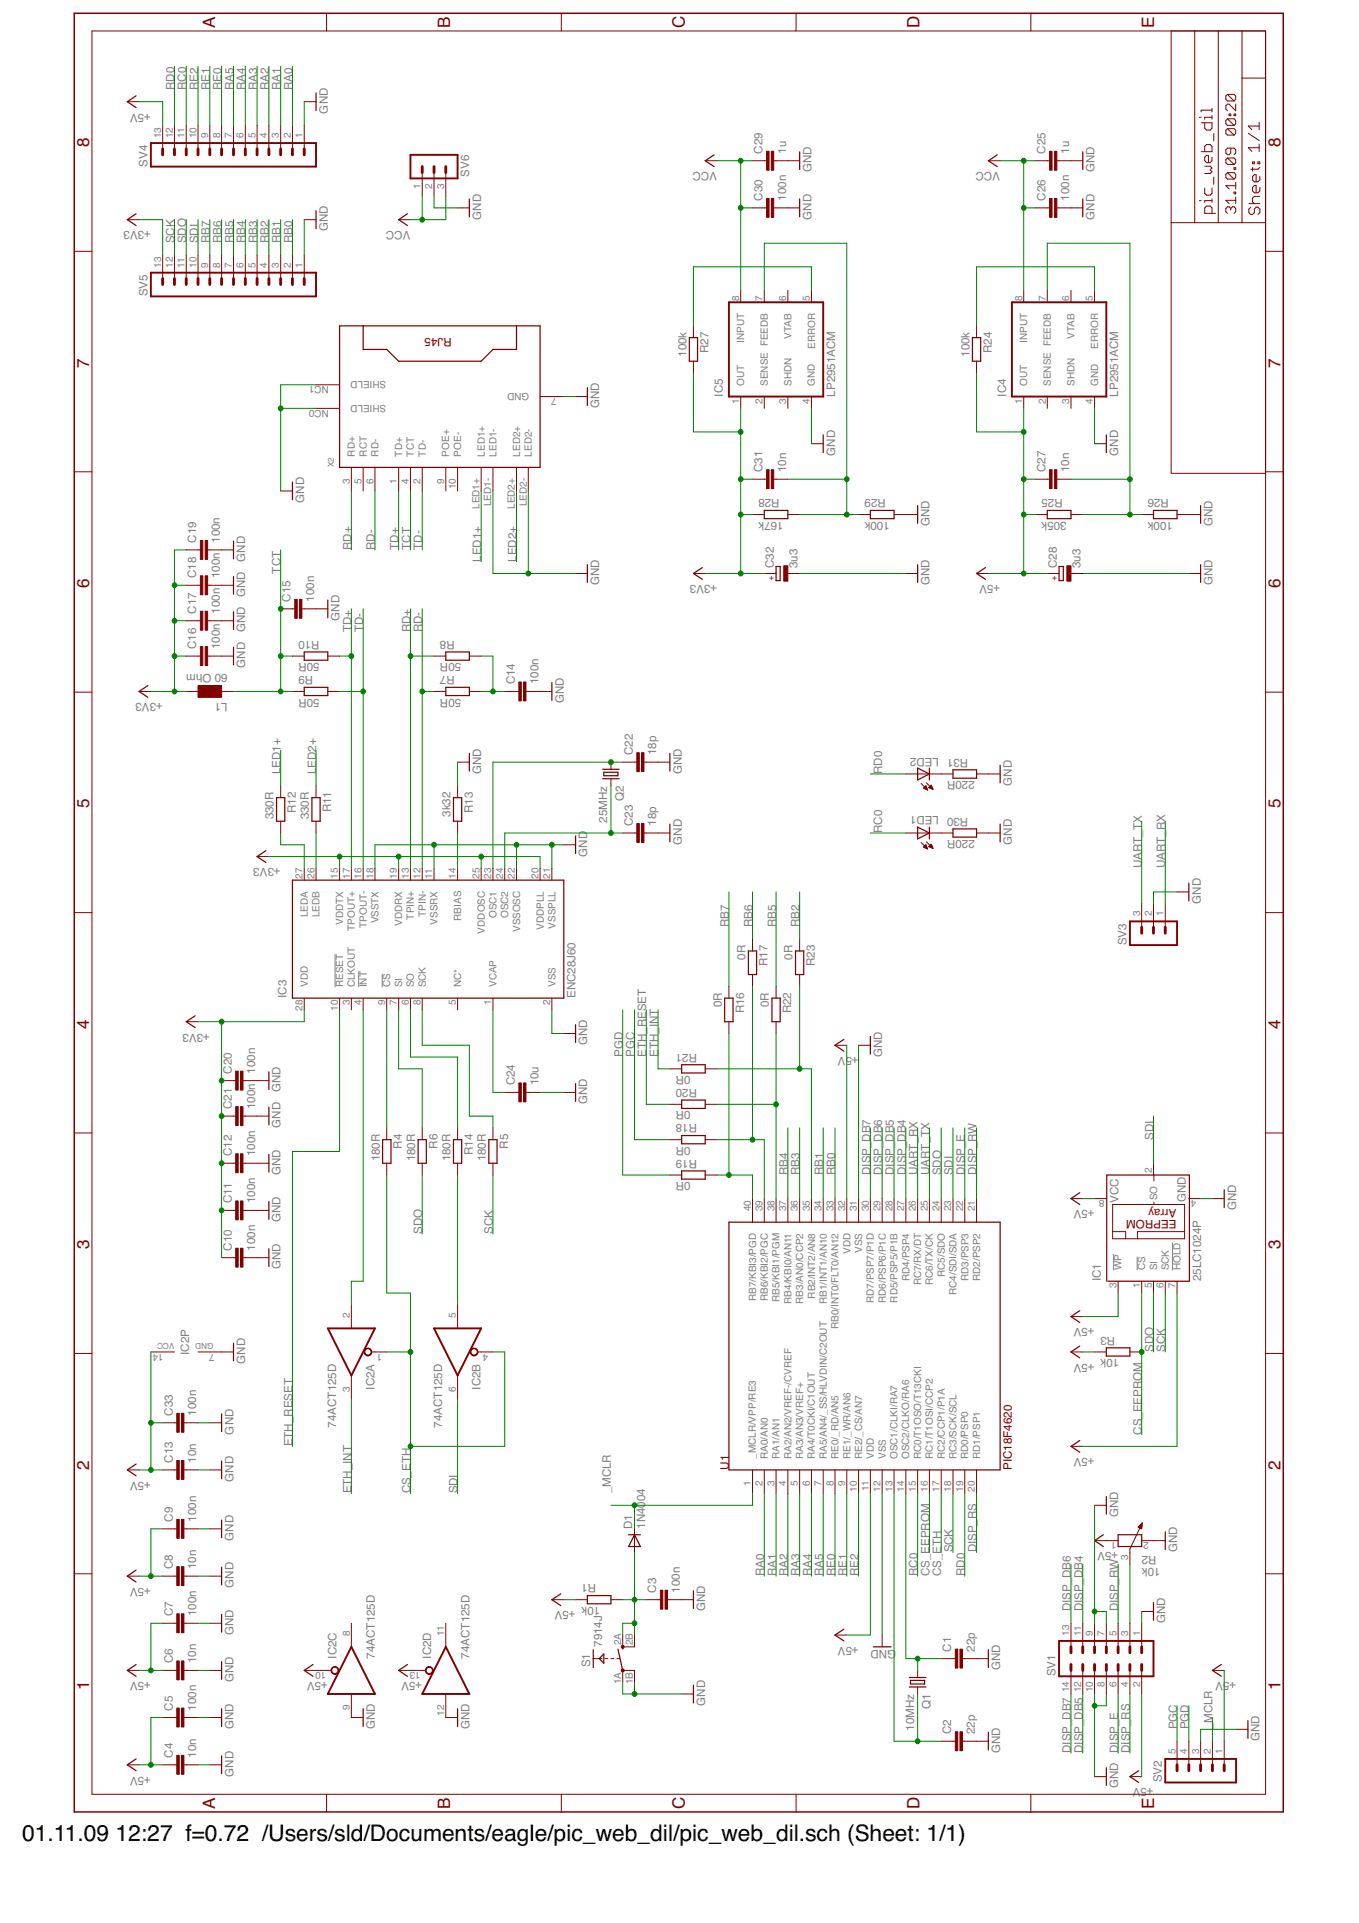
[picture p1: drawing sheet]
<svg xmlns="http://www.w3.org/2000/svg" width="210mm" height="297mm" viewBox="0 0 210 297" stroke-linecap="round" stroke-linejoin="round" font-family="sans-serif">
<defs><g id="words">
<g font-size="3.5">
<text x="3.4" y="284.3">01.11.09</text>
<text x="17.8" y="284.3">12:27 f=0.72 /Users/sld/Documents/eagle/pic_web_dil/pic_web_dil.sch (Sheet: 1/1)</text>
</g>
<g font-size="2.6" fill="#800000">
<text x="33.3" y="4.4" transform="rotate(-90 33.3 4.4)">A</text>
<text x="69.5" y="4.4" transform="rotate(-90 69.5 4.4)">B</text>
<text x="105.8" y="4.4" transform="rotate(-90 105.8 4.4)">C</text>
<text x="142" y="4.4" transform="rotate(-90 142 4.4)">D</text>
<text x="178.3" y="4.4" transform="rotate(-90 178.3 4.4)">E</text>
<text x="13.8" y="22.7" transform="rotate(-90 13.8 22.7)">8</text>
<text x="197.8" y="22.7" transform="rotate(-90 197.8 22.7)">8</text>
<text x="13.8" y="56.8" transform="rotate(-90 13.8 56.8)">7</text>
<text x="197.8" y="56.8" transform="rotate(-90 197.8 56.8)">7</text>
<text x="13.8" y="90.8" transform="rotate(-90 13.8 90.8)">6</text>
<text x="197.8" y="90.8" transform="rotate(-90 197.8 90.8)">6</text>
<text x="13.8" y="124.9" transform="rotate(-90 13.8 124.9)">5</text>
<text x="197.8" y="124.9" transform="rotate(-90 197.8 124.9)">5</text>
<text x="13.8" y="158.9" transform="rotate(-90 13.8 158.9)">4</text>
<text x="197.8" y="158.9" transform="rotate(-90 197.8 158.9)">4</text>
<text x="13.8" y="193" transform="rotate(-90 13.8 193)">3</text>
<text x="197.8" y="193" transform="rotate(-90 197.8 193)">3</text>
<text x="13.8" y="227" transform="rotate(-90 13.8 227)">2</text>
<text x="197.8" y="227" transform="rotate(-90 197.8 227)">2</text>
<text x="13.8" y="261.1" transform="rotate(-90 13.8 261.1)">1</text>
<text x="197.8" y="261.1" transform="rotate(-90 197.8 261.1)">1</text>
<text x="33.3" y="279.5" transform="rotate(-90 33.3 279.5)">A</text>
<text x="69.5" y="279.5" transform="rotate(-90 69.5 279.5)">B</text>
<text x="105.8" y="279.5" transform="rotate(-90 105.8 279.5)">C</text>
<text x="142" y="279.5" transform="rotate(-90 142 279.5)">D</text>
<text x="178.3" y="279.5" transform="rotate(-90 178.3 279.5)">E</text>
</g>
<g font-size="1.8" fill="#808080">
<text x="23.3" y="17.5" transform="rotate(-180 23.3 17.5)">+5V</text>
<text x="26.9" y="13.9" transform="rotate(-90 26.9 13.9)">RD0</text>
<text x="28.8" y="13.9" transform="rotate(-90 28.8 13.9)">RC0</text>
<text x="30.6" y="13.9" transform="rotate(-90 30.6 13.9)">RE2</text>
<text x="32.4" y="13.9" transform="rotate(-90 32.4 13.9)">RE1</text>
<text x="34.2" y="13.9" transform="rotate(-90 34.2 13.9)">RE0</text>
<text x="36.1" y="13.9" transform="rotate(-90 36.1 13.9)">RA5</text>
<text x="37.9" y="13.9" transform="rotate(-90 37.9 13.9)">RA4</text>
<text x="39.7" y="13.9" transform="rotate(-90 39.7 13.9)">RA3</text>
<text x="41.5" y="13.9" transform="rotate(-90 41.5 13.9)">RA2</text>
<text x="43.3" y="13.9" transform="rotate(-90 43.3 13.9)">RA1</text>
<text x="45.2" y="13.9" transform="rotate(-90 45.2 13.9)">RA0</text>
<text x="50.6" y="17.5" transform="rotate(-90 50.6 17.5)">GND</text>
<text x="117.8" y="23.7" transform="rotate(-90 117.8 23.7)">C29</text>
<text x="121.4" y="23.7" transform="rotate(-90 121.4 23.7)">1u</text>
<text x="161.5" y="23.7" transform="rotate(-90 161.5 23.7)">C25</text>
<text x="165.1" y="23.7" transform="rotate(-90 165.1 23.7)">1u</text>
<text x="22.8" y="25.7" transform="rotate(-90 22.8 25.7)">SV4</text>
<text x="72.5" y="27.3" transform="rotate(-90 72.5 27.3)">SV6</text>
<text x="110.8" y="26.6" transform="rotate(-180 110.8 26.6)">VCC</text>
<text x="125.3" y="26.6" transform="rotate(-90 125.3 26.6)">GND</text>
<text x="154.5" y="26.6" transform="rotate(-180 154.5 26.6)">VCC</text>
<text x="169.1" y="26.6" transform="rotate(-90 169.1 26.6)">GND</text>
<text x="23.3" y="35.8" transform="rotate(-180 23.3 35.8)">+3V3</text>
<text x="50.6" y="35.8" transform="rotate(-90 50.6 35.8)">GND</text>
<text x="63.4" y="35.8" transform="rotate(-180 63.4 35.8)">VCC</text>
<text x="74.3" y="33.9" transform="rotate(-90 74.3 33.9)">GND</text>
<text x="117.8" y="31" transform="rotate(-90 117.8 31)">C30</text>
<text x="121.4" y="31" transform="rotate(-90 121.4 31)">100n</text>
<text x="125.3" y="33.9" transform="rotate(-90 125.3 33.9)">GND</text>
<text x="161.5" y="31" transform="rotate(-90 161.5 31)">C26</text>
<text x="165.1" y="31" transform="rotate(-90 165.1 31)">100n</text>
<text x="169.1" y="33.9" transform="rotate(-90 169.1 33.9)">GND</text>
<text x="26.9" y="37.6" transform="rotate(-90 26.9 37.6)">SCK</text>
<text x="28.8" y="37.6" transform="rotate(-90 28.8 37.6)">SDO</text>
<text x="30.6" y="37.6" transform="rotate(-90 30.6 37.6)">SDI</text>
<text x="32.4" y="37.6" transform="rotate(-90 32.4 37.6)">RB7</text>
<text x="34.2" y="37.6" transform="rotate(-90 34.2 37.6)">RB6</text>
<text x="36.1" y="37.6" transform="rotate(-90 36.1 37.6)">RB5</text>
<text x="37.9" y="37.6" transform="rotate(-90 37.9 37.6)">RB4</text>
<text x="39.7" y="37.6" transform="rotate(-90 39.7 37.6)">RB3</text>
<text x="41.5" y="37.6" transform="rotate(-90 41.5 37.6)">RB2</text>
<text x="43.3" y="37.6" transform="rotate(-90 43.3 37.6)">RB1</text>
<text x="45.2" y="37.6" transform="rotate(-90 45.2 37.6)">RB0</text>
<text x="22.8" y="45.8" transform="rotate(-90 22.8 45.8)">SV5</text>
<text x="106" y="55.1" transform="rotate(-90 106 55.1)">100k</text>
<text x="109.5" y="54.5" transform="rotate(-90 109.5 54.5)">R27</text>
<text x="149.7" y="55.1" transform="rotate(-90 149.7 55.1)">100k</text>
<text x="153.2" y="54.5" transform="rotate(-90 153.2 54.5)">R24</text>
<text x="92.5" y="63.1" transform="rotate(-90 92.5 63.1)">GND</text>
<text x="111.7" y="61.3" transform="rotate(-90 111.7 61.3)">IC5</text>
<text x="129" y="61.3" transform="rotate(-90 129 61.3)">LP2951ACM</text>
<text x="155.4" y="61.3" transform="rotate(-90 155.4 61.3)">IC4</text>
<text x="172.7" y="61.3" transform="rotate(-90 172.7 61.3)">LP2951ACM</text>
<text x="129" y="70.4" transform="rotate(-90 129 70.4)">GND</text>
<text x="172.7" y="70.4" transform="rotate(-90 172.7 70.4)">GND</text>
<text x="47" y="77.7" transform="rotate(-90 47 77.7)">GND</text>
<text x="117.8" y="72.9" transform="rotate(-90 117.8 72.9)">C31</text>
<text x="120.4" y="77.1" transform="rotate(-180 120.4 77.1)">R28</text>
<text x="121.4" y="72.9" transform="rotate(-90 121.4 72.9)">10n</text>
<text x="136.8" y="77.1" transform="rotate(-180 136.8 77.1)">R29</text>
<text x="161.5" y="72.9" transform="rotate(-90 161.5 72.9)">C27</text>
<text x="164.1" y="77.1" transform="rotate(-180 164.1 77.1)">R25</text>
<text x="165.1" y="72.9" transform="rotate(-90 165.1 72.9)">10n</text>
<text x="180.5" y="77.1" transform="rotate(-180 180.5 77.1)">R26</text>
<text x="30.3" y="83.9" transform="rotate(-90 30.3 83.9)">C19</text>
<text x="34" y="83.9" transform="rotate(-90 34 83.9)">100n</text>
<text x="121" y="80.6" transform="rotate(-180 121 80.6)">167k</text>
<text x="137.4" y="80.6" transform="rotate(-180 137.4 80.6)">100k</text>
<text x="143.5" y="81.3" transform="rotate(-90 143.5 81.3)">GND</text>
<text x="164.7" y="80.6" transform="rotate(-180 164.7 80.6)">305k</text>
<text x="181.1" y="80.6" transform="rotate(-180 181.1 80.6)">100k</text>
<text x="187.3" y="81.3" transform="rotate(-90 187.3 81.3)">GND</text>
<text x="30.3" y="89.3" transform="rotate(-90 30.3 89.3)">C18</text>
<text x="34" y="89.3" transform="rotate(-90 34 89.3)">100n</text>
<text x="37.9" y="86.8" transform="rotate(-90 37.9 86.8)">GND</text>
<text x="43.3" y="88.6" transform="rotate(-90 43.3 88.6)">TCT</text>
<text x="54.3" y="84.9" transform="rotate(-90 54.3 84.9)">RD+</text>
<text x="57.9" y="84.9" transform="rotate(-90 57.9 84.9)">RD-</text>
<text x="61.6" y="84.9" transform="rotate(-90 61.6 84.9)">TD+</text>
<text x="63.4" y="84.9" transform="rotate(-90 63.4 84.9)">TCT</text>
<text x="65.2" y="84.9" transform="rotate(-90 65.2 84.9)">TD-</text>
<text x="74.3" y="86.8" transform="rotate(-90 74.3 86.8)">LED1+</text>
<text x="79.8" y="86.8" transform="rotate(-90 79.8 86.8)">LED2+</text>
<text x="119.5" y="87.8" transform="rotate(-90 119.5 87.8)">C32</text>
<text x="123.2" y="87.8" transform="rotate(-90 123.2 87.8)">3u3</text>
<text x="163.2" y="87.8" transform="rotate(-90 163.2 87.8)">C28</text>
<text x="166.9" y="87.8" transform="rotate(-90 166.9 87.8)">3u3</text>
<text x="30.3" y="94.8" transform="rotate(-90 30.3 94.8)">C17</text>
<text x="34" y="94.8" transform="rotate(-90 34 94.8)">100n</text>
<text x="37.9" y="92.2" transform="rotate(-90 37.9 92.2)">GND</text>
<text x="44.9" y="93" transform="rotate(-90 44.9 93)">C15</text>
<text x="48.5" y="93" transform="rotate(-90 48.5 93)">100n</text>
<text x="52.5" y="95.9" transform="rotate(-90 52.5 95.9)">GND</text>
<text x="92.5" y="90.4" transform="rotate(-90 92.5 90.4)">GND</text>
<text x="110.8" y="90.4" transform="rotate(-180 110.8 90.4)">+3V3</text>
<text x="143.5" y="90.4" transform="rotate(-90 143.5 90.4)">GND</text>
<text x="154.5" y="90.4" transform="rotate(-180 154.5 90.4)">+5V</text>
<text x="187.3" y="90.4" transform="rotate(-90 187.3 90.4)">GND</text>
<text x="30.3" y="100.2" transform="rotate(-90 30.3 100.2)">C16</text>
<text x="34" y="100.2" transform="rotate(-90 34 100.2)">100n</text>
<text x="37.9" y="97.7" transform="rotate(-90 37.9 97.7)">GND</text>
<text x="49.4" y="99" transform="rotate(-180 49.4 99)">R10</text>
<text x="54.3" y="97.7" transform="rotate(-90 54.3 97.7)">TD+</text>
<text x="56.1" y="97.7" transform="rotate(-90 56.1 97.7)">TD-</text>
<text x="63.4" y="97.7" transform="rotate(-90 63.4 97.7)">RD+</text>
<text x="65.2" y="97.7" transform="rotate(-90 65.2 97.7)">RD-</text>
<text x="70.2" y="99" transform="rotate(-180 70.2 99)">R8</text>
<text x="35.1" y="104.1" transform="rotate(-180 35.1 104.1)">60 Ohm</text>
<text x="37.9" y="103.2" transform="rotate(-90 37.9 103.2)">GND</text>
<text x="48.4" y="104.5" transform="rotate(-180 48.4 104.5)">R9</text>
<text x="49.4" y="107.9" transform="rotate(-180 49.4 107.9)">50R</text>
<text x="49.4" y="102.4" transform="rotate(-180 49.4 102.4)">50R</text>
<text x="70.2" y="104.5" transform="rotate(-180 70.2 104.5)">R7</text>
<text x="71.2" y="107.9" transform="rotate(-180 71.2 107.9)">50R</text>
<text x="71.2" y="102.4" transform="rotate(-180 71.2 102.4)">50R</text>
<text x="79.5" y="105.7" transform="rotate(-90 79.5 105.7)">C14</text>
<text x="83.2" y="105.7" transform="rotate(-90 83.2 105.7)">100n</text>
<text x="25.1" y="108.6" transform="rotate(-180 25.1 108.6)">+3V3</text>
<text x="35.1" y="108.6" transform="rotate(-180 35.1 108.6)">L1</text>
<text x="87.1" y="108.6" transform="rotate(-90 87.1 108.6)">GND</text>
<text x="43.3" y="119.6" transform="rotate(-90 43.3 119.6)">LED1+</text>
<text x="48.8" y="119.6" transform="rotate(-90 48.8 119.6)">LED2+</text>
<text x="74.3" y="119.6" transform="rotate(-90 74.3 119.6)">GND</text>
<text x="97.7" y="116.6" transform="rotate(-90 97.7 116.6)">C22</text>
<text x="101.4" y="116.6" transform="rotate(-90 101.4 116.6)">18p</text>
<text x="105.3" y="119.6" transform="rotate(-90 105.3 119.6)">GND</text>
<text x="136.3" y="119.6" transform="rotate(-90 136.3 119.6)">RD0</text>
<text x="145" y="117" transform="rotate(-180 145 117)">LED2</text>
<text x="149.6" y="117.2" transform="rotate(-180 149.6 117.2)">R31</text>
<text x="45.7" y="125.6" transform="rotate(-90 45.7 125.6)">R12</text>
<text x="51.2" y="125.4" transform="rotate(-90 51.2 125.4)">R11</text>
<text x="73" y="125.6" transform="rotate(-90 73 125.6)">R13</text>
<text x="96.4" y="123.8" transform="rotate(-90 96.4 123.8)">Q2</text>
<text x="150.6" y="120.7" transform="rotate(-180 150.6 120.7)">220R</text>
<text x="156.3" y="121.4" transform="rotate(-90 156.3 121.4)">GND</text>
<text x="42.2" y="126.6" transform="rotate(-90 42.2 126.6)">330R</text>
<text x="47.7" y="126.6" transform="rotate(-90 47.7 126.6)">330R</text>
<text x="69.6" y="126.2" transform="rotate(-90 69.6 126.2)">3k32</text>
<text x="93.8" y="127.1" transform="rotate(-90 93.8 127.1)">25MHz</text>
<text x="97.7" y="127.6" transform="rotate(-90 97.7 127.6)">C23</text>
<text x="101.4" y="127.6" transform="rotate(-90 101.4 127.6)">18p</text>
<text x="105.3" y="130.5" transform="rotate(-90 105.3 130.5)">GND</text>
<text x="136.3" y="128.7" transform="rotate(-90 136.3 128.7)">RC0</text>
<text x="145" y="126.1" transform="rotate(-180 145 126.1)">LED1</text>
<text x="149.6" y="126.3" transform="rotate(-180 149.6 126.3)">R30</text>
<text x="150.6" y="129.8" transform="rotate(-180 150.6 129.8)">220R</text>
<text x="156.3" y="130.5" transform="rotate(-90 156.3 130.5)">GND</text>
<text x="43.3" y="134.1" transform="rotate(-180 43.3 134.1)">+3V3</text>
<text x="90.7" y="132.3" transform="rotate(-90 90.7 132.3)">GND</text>
<text x="176.3" y="134.1" transform="rotate(-90 176.3 134.1)">UART_TX</text>
<text x="180" y="134.1" transform="rotate(-90 180 134.1)">UART_RX</text>
<text x="112.6" y="143.2" transform="rotate(-90 112.6 143.2)">RB7</text>
<text x="116.2" y="143.2" transform="rotate(-90 116.2 143.2)">RB6</text>
<text x="119.9" y="143.2" transform="rotate(-90 119.9 143.2)">RB5</text>
<text x="123.5" y="143.2" transform="rotate(-90 123.5 143.2)">RB2</text>
<text x="185.4" y="139.6" transform="rotate(-90 185.4 139.6)">GND</text>
<text x="115.1" y="148.3" transform="rotate(-90 115.1 148.3)">0R</text>
<text x="118.6" y="149.3" transform="rotate(-90 118.6 149.3)">R17</text>
<text x="122.4" y="148.3" transform="rotate(-90 122.4 148.3)">0R</text>
<text x="125.9" y="149.3" transform="rotate(-90 125.9 149.3)">R23</text>
<text x="174" y="146" transform="rotate(-90 174 146)">SV3</text>
<text x="44.3" y="154.2" transform="rotate(-90 44.3 154.2)">IC3</text>
<text x="88.9" y="154.2" transform="rotate(-90 88.9 154.2)">ENC28J60</text>
<text x="111.5" y="155.6" transform="rotate(-90 111.5 155.6)">0R</text>
<text x="118.8" y="155.6" transform="rotate(-90 118.8 155.6)">0R</text>
<text x="32.4" y="159.6" transform="rotate(-180 32.4 159.6)">+3V3</text>
<text x="90.7" y="161.5" transform="rotate(-90 90.7 161.5)">GND</text>
<text x="114.9" y="156.5" transform="rotate(-90 114.9 156.5)">R16</text>
<text x="122.2" y="156.5" transform="rotate(-90 122.2 156.5)">R22</text>
<text x="35.8" y="165.8" transform="rotate(-90 35.8 165.8)">C20</text>
<text x="39.4" y="165.8" transform="rotate(-90 39.4 165.8)">100n</text>
<text x="79.5" y="167.7" transform="rotate(-90 79.5 167.7)">C24</text>
<text x="83.2" y="167.7" transform="rotate(-90 83.2 167.7)">10u</text>
<text x="96.2" y="163.3" transform="rotate(-90 96.2 163.3)">PGD</text>
<text x="98" y="163.3" transform="rotate(-90 98 163.3)">PGC</text>
<text x="99.8" y="163.3" transform="rotate(-90 99.8 163.3)">ETH_RESET</text>
<text x="101.6" y="163.3" transform="rotate(-90 101.6 163.3)">ETH_INT</text>
<text x="106.7" y="166.2" transform="rotate(-180 106.7 166.2)">0R</text>
<text x="107.7" y="162.8" transform="rotate(-180 107.7 162.8)">R21</text>
<text x="130.6" y="163.3" transform="rotate(-180 130.6 163.3)">V</text>
<text x="132.6" y="163.3" transform="rotate(-180 132.6 163.3)">+5</text>
<text x="136.3" y="163.3" transform="rotate(-90 136.3 163.3)">GND</text>
<text x="35.8" y="171.3" transform="rotate(-90 35.8 171.3)">C21</text>
<text x="39.4" y="171.3" transform="rotate(-90 39.4 171.3)">100n</text>
<text x="43.3" y="168.8" transform="rotate(-90 43.3 168.8)">GND</text>
<text x="90.7" y="170.6" transform="rotate(-90 90.7 170.6)">GND</text>
<text x="106.7" y="171.7" transform="rotate(-180 106.7 171.7)">0R</text>
<text x="107.7" y="173.7" transform="rotate(-180 107.7 173.7)">R18</text>
<text x="107.7" y="168.2" transform="rotate(-180 107.7 168.2)">R20</text>
<text x="35.8" y="178.6" transform="rotate(-90 35.8 178.6)">C12</text>
<text x="39.4" y="178.6" transform="rotate(-90 39.4 178.6)">100n</text>
<text x="43.3" y="174.2" transform="rotate(-90 43.3 174.2)">GND</text>
<text x="58.6" y="179.4" transform="rotate(-90 58.6 179.4)">180R</text>
<text x="62.1" y="177.4" transform="rotate(-90 62.1 177.4)">R4</text>
<text x="64.1" y="179.4" transform="rotate(-90 64.1 179.4)">180R</text>
<text x="67.6" y="177.4" transform="rotate(-90 67.6 177.4)">R6</text>
<text x="69.6" y="179.4" transform="rotate(-90 69.6 179.4)">180R</text>
<text x="73" y="178.4" transform="rotate(-90 73 178.4)">R14</text>
<text x="75" y="179.4" transform="rotate(-90 75 179.4)">180R</text>
<text x="78.5" y="177.4" transform="rotate(-90 78.5 177.4)">R5</text>
<text x="106.7" y="177.1" transform="rotate(-180 106.7 177.1)">0R</text>
<text x="107.7" y="179.2" transform="rotate(-180 107.7 179.2)">R19</text>
<text x="178.2" y="176" transform="rotate(-90 178.2 176)">SDI</text>
<text x="35.8" y="185.9" transform="rotate(-90 35.8 185.9)">C11</text>
<text x="39.4" y="185.9" transform="rotate(-90 39.4 185.9)">100n</text>
<text x="43.3" y="181.5" transform="rotate(-90 43.3 181.5)">GND</text>
<text x="106.7" y="182.6" transform="rotate(-180 106.7 182.6)">0R</text>
<text x="121.7" y="181.5" transform="rotate(-90 121.7 181.5)">RB4</text>
<text x="123.5" y="181.5" transform="rotate(-90 123.5 181.5)">RB3</text>
<text x="127.1" y="181.5" transform="rotate(-90 127.1 181.5)">RB1</text>
<text x="129" y="181.5" transform="rotate(-90 129 181.5)">RB0</text>
<text x="134.4" y="181.5" transform="rotate(-90 134.4 181.5)">DISP_DB7</text>
<text x="136.3" y="181.5" transform="rotate(-90 136.3 181.5)">DISP_DB6</text>
<text x="138.1" y="181.5" transform="rotate(-90 138.1 181.5)">DISP_DB5</text>
<text x="139.9" y="181.5" transform="rotate(-90 139.9 181.5)">DISP_DB4</text>
<text x="141.7" y="181.5" transform="rotate(-90 141.7 181.5)">UART_RX</text>
<text x="143.5" y="181.5" transform="rotate(-90 143.5 181.5)">UART_TX</text>
<text x="145.4" y="181.5" transform="rotate(-90 145.4 181.5)">SDO</text>
<text x="147.2" y="181.5" transform="rotate(-90 147.2 181.5)">SDI</text>
<text x="149" y="181.5" transform="rotate(-90 149 181.5)">DISP_E</text>
<text x="150.8" y="181.5" transform="rotate(-90 150.8 181.5)">DISP_RW</text>
<text x="172.8" y="185.9" transform="rotate(-90 172.8 185.9)">VCC</text>
<text x="183.2" y="185.7" transform="rotate(-90 183.2 185.7)">GND</text>
<text x="43.3" y="188.8" transform="rotate(-90 43.3 188.8)">GND</text>
<text x="65.2" y="190.6" transform="rotate(-90 65.2 190.6)">SDO</text>
<text x="76.1" y="190.6" transform="rotate(-90 76.1 190.6)">SCK</text>
<text x="169.1" y="187" transform="rotate(-180 169.1 187)">+5V</text>
<text x="190.9" y="187" transform="rotate(-90 190.9 187)">GND</text>
<text x="35.8" y="193.2" transform="rotate(-90 35.8 193.2)">C10</text>
<text x="39.4" y="193.2" transform="rotate(-90 39.4 193.2)">100n</text>
<text x="43.3" y="196.1" transform="rotate(-90 43.3 196.1)">GND</text>
<text x="170" y="197.9" transform="rotate(-90 170 197.9)">IC1</text>
<text x="185.5" y="197.9" transform="rotate(-90 185.5 197.9)">25LC1024P</text>
<text x="29.2" y="209.3" transform="rotate(-90 29.2 209.3)">IC2P</text>
<text x="169.1" y="205.2" transform="rotate(-180 169.1 205.2)">+5V</text>
<text x="172.2" y="206.5" transform="rotate(-180 172.2 206.5)">R3</text>
<text x="172.9" y="209.9" transform="rotate(-180 172.9 209.9)">10k</text>
<text x="178.2" y="208.8" transform="rotate(-90 178.2 208.8)">SDO</text>
<text x="180" y="208.8" transform="rotate(-90 180 208.8)">SCK</text>
<text x="37.9" y="210.7" transform="rotate(-90 37.9 210.7)">GND</text>
<text x="57.8" y="214.7" transform="rotate(-90 57.8 214.7)">IC2A</text>
<text x="74.2" y="214.7" transform="rotate(-90 74.2 214.7)">IC2B</text>
<text x="169.1" y="210.7" transform="rotate(-180 169.1 210.7)">+5V</text>
<text x="26.7" y="218.7" transform="rotate(-90 26.7 218.7)">C33</text>
<text x="30.3" y="218.7" transform="rotate(-90 30.3 218.7)">100n</text>
<text x="36.1" y="221.6" transform="rotate(-90 36.1 221.6)">GND</text>
<text x="51.9" y="220.5" transform="rotate(-90 51.9 220.5)">74ACT125D</text>
<text x="68.3" y="220.5" transform="rotate(-90 68.3 220.5)">74ACT125D</text>
<text x="176.3" y="221.6" transform="rotate(-90 176.3 221.6)">CS_EEPROM</text>
<text x="26.7" y="226" transform="rotate(-90 26.7 226)">C13</text>
<text x="30.3" y="226" transform="rotate(-90 30.3 226)">10n</text>
<text x="45.2" y="223.4" transform="rotate(-90 45.2 223.4)">ETH_RESET</text>
<text x="169.1" y="225.2" transform="rotate(-180 169.1 225.2)">+5V</text>
<text x="23.3" y="228.9" transform="rotate(-180 23.3 228.9)">+5V</text>
<text x="36.1" y="228.9" transform="rotate(-90 36.1 228.9)">GND</text>
<text x="54.3" y="230.7" transform="rotate(-90 54.3 230.7)">ETH_INT</text>
<text x="63.4" y="230.7" transform="rotate(-90 63.4 230.7)">CS_ETH</text>
<text x="70.7" y="230.7" transform="rotate(-90 70.7 230.7)">SDI</text>
<text x="94.4" y="230.7" transform="rotate(-90 94.4 230.7)">_MCLR</text>
<text x="26.7" y="235.1" transform="rotate(-90 26.7 235.1)">C9</text>
<text x="30.3" y="235.1" transform="rotate(-90 30.3 235.1)">100n</text>
<text x="36.1" y="238" transform="rotate(-90 36.1 238)">GND</text>
<text x="97.7" y="236.2" transform="rotate(-90 97.7 236.2)">D1</text>
<text x="99.7" y="236.2" transform="rotate(-90 99.7 236.2)">1N4004</text>
<text x="147.2" y="239.8" transform="rotate(-90 147.2 239.8)">SCK</text>
<text x="150.8" y="239.8" transform="rotate(-90 150.8 239.8)">DISP_RS</text>
<text x="172.7" y="234.3" transform="rotate(-90 172.7 234.3)">GND</text>
<text x="172.7" y="239.8" transform="rotate(-180 172.7 239.8)">+5V</text>
<text x="181.8" y="239.8" transform="rotate(-90 181.8 239.8)">GND</text>
<text x="23.3" y="245.3" transform="rotate(-180 23.3 245.3)">+5V</text>
<text x="26.7" y="242.4" transform="rotate(-90 26.7 242.4)">C8</text>
<text x="30.3" y="242.4" transform="rotate(-90 30.3 242.4)">10n</text>
<text x="36.1" y="245.3" transform="rotate(-90 36.1 245.3)">GND</text>
<text x="92.1" y="244.7" transform="rotate(-180 92.1 244.7)">R1</text>
<text x="101.4" y="246" transform="rotate(-90 101.4 246)">C3</text>
<text x="105" y="246" transform="rotate(-90 105 246)">100n</text>
<text x="118" y="243.4" transform="rotate(-90 118 243.4)">RA0</text>
<text x="119.9" y="243.4" transform="rotate(-90 119.9 243.4)">RA1</text>
<text x="121.7" y="243.4" transform="rotate(-90 121.7 243.4)">RA2</text>
<text x="123.5" y="243.4" transform="rotate(-90 123.5 243.4)">RA3</text>
<text x="125.3" y="243.4" transform="rotate(-90 125.3 243.4)">RA4</text>
<text x="127.1" y="243.4" transform="rotate(-90 127.1 243.4)">RA5</text>
<text x="129" y="243.4" transform="rotate(-90 129 243.4)">RE0</text>
<text x="130.8" y="243.4" transform="rotate(-90 130.8 243.4)">RE1</text>
<text x="132.6" y="243.4" transform="rotate(-90 132.6 243.4)">RE2</text>
<text x="141.7" y="243.4" transform="rotate(-90 141.7 243.4)">RC0</text>
<text x="143.5" y="243.4" transform="rotate(-90 143.5 243.4)">CS_EEPROM</text>
<text x="145.4" y="243.4" transform="rotate(-90 145.4 243.4)">CS_ETH</text>
<text x="149" y="243.4" transform="rotate(-90 149 243.4)">RD0</text>
<text x="178.6" y="240.4" transform="rotate(-180 178.6 240.4)">R2</text>
<text x="179.2" y="242.2" transform="rotate(-180 179.2 242.2)">10k</text>
<text x="26.7" y="249.6" transform="rotate(-90 26.7 249.6)">C7</text>
<text x="30.3" y="249.6" transform="rotate(-90 30.3 249.6)">100n</text>
<text x="88.9" y="248.9" transform="rotate(-180 88.9 248.9)">+5V</text>
<text x="92.7" y="248.2" transform="rotate(-180 92.7 248.2)">10k</text>
<text x="108.9" y="248.9" transform="rotate(-90 108.9 248.9)">GND</text>
<text x="165.4" y="248.9" transform="rotate(-90 165.4 248.9)">DISP_DB6</text>
<text x="167.2" y="248.9" transform="rotate(-90 167.2 248.9)">DISP_DB4</text>
<text x="172.7" y="248.9" transform="rotate(-90 172.7 248.9)">DISP_RW</text>
<text x="180" y="250.7" transform="rotate(-90 180 250.7)">GND</text>
<text x="26.7" y="256.9" transform="rotate(-90 26.7 256.9)">C6</text>
<text x="30.3" y="256.9" transform="rotate(-90 30.3 256.9)">10n</text>
<text x="36.1" y="252.6" transform="rotate(-90 36.1 252.6)">GND</text>
<text x="52" y="256.2" transform="rotate(-90 52 256.2)">IC2C</text>
<text x="57.9" y="256.2" transform="rotate(-90 57.9 256.2)">74ACT125D</text>
<text x="66.6" y="256.2" transform="rotate(-90 66.6 256.2)">IC2D</text>
<text x="72.5" y="256.2" transform="rotate(-90 72.5 256.2)">74ACT125D</text>
<text x="91.2" y="257.6" transform="rotate(-90 91.2 257.6)">S1</text>
<text x="93" y="254.4" transform="rotate(-90 93 254.4)">7914J</text>
<text x="132.6" y="254.4" transform="rotate(-180 132.6 254.4)">+5V</text>
<text x="138.4" y="254.9" transform="rotate(-180 138.4 254.9)">GND</text>
<text x="146.9" y="255.1" transform="rotate(-90 146.9 255.1)">C1</text>
<text x="150.6" y="255.1" transform="rotate(-90 150.6 255.1)">22p</text>
<text x="23.3" y="259.8" transform="rotate(-180 23.3 259.8)">+5V</text>
<text x="36.1" y="259.8" transform="rotate(-90 36.1 259.8)">GND</text>
<text x="50.6" y="259.8" transform="rotate(-180 50.6 259.8)">+5V</text>
<text x="65.2" y="259.8" transform="rotate(-180 65.2 259.8)">+5V</text>
<text x="108.9" y="263.5" transform="rotate(-90 108.9 263.5)">GND</text>
<text x="154.5" y="258" transform="rotate(-90 154.5 258)">GND</text>
<text x="163" y="258.9" transform="rotate(-90 163 258.9)">SV1</text>
<text x="188.9" y="259.8" transform="rotate(-180 188.9 259.8)">V</text>
<text x="190.9" y="259.8" transform="rotate(-180 190.9 259.8)">+5</text>
<text x="26.7" y="264.2" transform="rotate(-90 26.7 264.2)">C5</text>
<text x="30.3" y="264.2" transform="rotate(-90 30.3 264.2)">100n</text>
<text x="36.1" y="267.1" transform="rotate(-90 36.1 267.1)">GND</text>
<text x="57.9" y="267.1" transform="rotate(-90 57.9 267.1)">GND</text>
<text x="72.5" y="267.1" transform="rotate(-90 72.5 267.1)">GND</text>
<text x="141.2" y="267.3" transform="rotate(-90 141.2 267.3)">10MHz</text>
<text x="143.7" y="264.1" transform="rotate(-90 143.7 264.1)">Q1</text>
<text x="146.9" y="267.9" transform="rotate(-90 146.9 267.9)">C2</text>
<text x="150.6" y="267.9" transform="rotate(-90 150.6 267.9)">22p</text>
<text x="181.8" y="267.1" transform="rotate(-90 181.8 267.1)">PGC</text>
<text x="183.6" y="267.1" transform="rotate(-90 183.6 267.1)">PGD</text>
<text x="187.3" y="267.1" transform="rotate(-90 187.3 267.1)">_MCLR</text>
<text x="194.6" y="269" transform="rotate(-90 194.6 269)">GND</text>
<text x="23.3" y="274.4" transform="rotate(-180 23.3 274.4)">+5V</text>
<text x="26.7" y="271.5" transform="rotate(-90 26.7 271.5)">C4</text>
<text x="30.3" y="271.5" transform="rotate(-90 30.3 271.5)">10n</text>
<text x="36.1" y="274.4" transform="rotate(-90 36.1 274.4)">GND</text>
<text x="154.5" y="270.8" transform="rotate(-90 154.5 270.8)">GND</text>
<text x="165.4" y="270.8" transform="rotate(-90 165.4 270.8)">DISP_DB7</text>
<text x="167.2" y="270.8" transform="rotate(-90 167.2 270.8)">DISP_DB5</text>
<text x="172.7" y="270.8" transform="rotate(-90 172.7 270.8)">DISP_E</text>
<text x="174.5" y="270.8" transform="rotate(-90 174.5 270.8)">DISP_RS</text>
<text x="179.4" y="275.3" transform="rotate(-90 179.4 275.3)">SV2</text>
<text x="172.7" y="276.2" transform="rotate(-90 172.7 276.2)">GND</text>
<text x="178.2" y="276.2" transform="rotate(-180 178.2 276.2)">+5V</text>
</g>
<g font-size="1.8" fill="#800000">
<text x="69.8" y="52.1" transform="rotate(-180 69.8 52.1)">RJ45</text>
<text x="181.7" y="186.8" transform="rotate(-180 181.7 186.8)">Array</text>
<text x="181.7" y="188.4" transform="rotate(-180 181.7 188.4)">EEPROM</text>
<text x="112.6" y="227.1" transform="rotate(-90 112.6 227.1)">U1</text>
<text x="156.3" y="227.1" transform="rotate(-90 156.3 227.1)">PIC18F4620</text>
</g>
<g font-size="1.5" fill="#808080">
<text x="24.9" y="21.3" transform="rotate(-90 24.9 21.3)">13</text>
<text x="26.7" y="21.3" transform="rotate(-90 26.7 21.3)">12</text>
<text x="28.5" y="21.3" transform="rotate(-90 28.5 21.3)">11</text>
<text x="30.3" y="21.3" transform="rotate(-90 30.3 21.3)">10</text>
<text x="32.2" y="21.3" transform="rotate(-90 32.2 21.3)">9</text>
<text x="34" y="21.3" transform="rotate(-90 34 21.3)">8</text>
<text x="35.8" y="21.3" transform="rotate(-90 35.8 21.3)">7</text>
<text x="37.6" y="21.3" transform="rotate(-90 37.6 21.3)">6</text>
<text x="39.4" y="21.3" transform="rotate(-90 39.4 21.3)">5</text>
<text x="41.3" y="21.3" transform="rotate(-90 41.3 21.3)">4</text>
<text x="43.1" y="21.3" transform="rotate(-90 43.1 21.3)">3</text>
<text x="44.9" y="21.3" transform="rotate(-90 44.9 21.3)">2</text>
<text x="46.7" y="21.3" transform="rotate(-90 46.7 21.3)">1</text>
<text x="65" y="29.2" transform="rotate(-90 65 29.2)">1</text>
<text x="66.8" y="29.2" transform="rotate(-90 66.8 29.2)">2</text>
<text x="68.6" y="29.2" transform="rotate(-90 68.6 29.2)">3</text>
<text x="24.9" y="41.4" transform="rotate(-90 24.9 41.4)">13</text>
<text x="26.7" y="41.4" transform="rotate(-90 26.7 41.4)">12</text>
<text x="28.5" y="41.4" transform="rotate(-90 28.5 41.4)">11</text>
<text x="30.3" y="41.4" transform="rotate(-90 30.3 41.4)">10</text>
<text x="32.2" y="41.4" transform="rotate(-90 32.2 41.4)">9</text>
<text x="34" y="41.4" transform="rotate(-90 34 41.4)">8</text>
<text x="35.8" y="41.4" transform="rotate(-90 35.8 41.4)">7</text>
<text x="37.6" y="41.4" transform="rotate(-90 37.6 41.4)">6</text>
<text x="39.4" y="41.4" transform="rotate(-90 39.4 41.4)">5</text>
<text x="41.3" y="41.4" transform="rotate(-90 41.3 41.4)">4</text>
<text x="43.1" y="41.4" transform="rotate(-90 43.1 41.4)">3</text>
<text x="44.9" y="41.4" transform="rotate(-90 44.9 41.4)">2</text>
<text x="46.7" y="41.4" transform="rotate(-90 46.7 41.4)">1</text>
<text x="114.1" y="46.4" transform="rotate(-90 114.1 46.4)">8</text>
<text x="117.8" y="46.4" transform="rotate(-90 117.8 46.4)">7</text>
<text x="121.4" y="46.4" transform="rotate(-90 121.4 46.4)">6</text>
<text x="125.1" y="46.4" transform="rotate(-90 125.1 46.4)">5</text>
<text x="157.9" y="46.4" transform="rotate(-90 157.9 46.4)">8</text>
<text x="161.5" y="46.4" transform="rotate(-90 161.5 46.4)">7</text>
<text x="165.2" y="46.4" transform="rotate(-90 165.2 46.4)">6</text>
<text x="168.8" y="46.4" transform="rotate(-90 168.8 46.4)">5</text>
<text x="115" y="53" transform="rotate(-90 115 53)">INPUT</text>
<text x="122.2" y="52.3" transform="rotate(-90 122.2 52.3)">VTAB</text>
<text x="125.9" y="53.9" transform="rotate(-90 125.9 53.9)">ERROR</text>
<text x="158.7" y="53" transform="rotate(-90 158.7 53)">INPUT</text>
<text x="166" y="52.3" transform="rotate(-90 166 52.3)">VTAB</text>
<text x="169.6" y="53.9" transform="rotate(-90 169.6 53.9)">ERROR</text>
<text x="50.8" y="59.7" transform="rotate(-180 50.8 59.7)">NC1</text>
<text x="59.7" y="58.9" transform="rotate(-180 59.7 58.9)">SHIELD</text>
<text x="114.9" y="59.6" transform="rotate(-90 114.9 59.6)">OUT</text>
<text x="118.6" y="59.6" transform="rotate(-90 118.6 59.6)">SENSE FEEDB</text>
<text x="122.2" y="59.6" transform="rotate(-90 122.2 59.6)">SHDN</text>
<text x="125.9" y="59.6" transform="rotate(-90 125.9 59.6)">GND</text>
<text x="158.7" y="59.6" transform="rotate(-90 158.7 59.6)">OUT</text>
<text x="162.3" y="59.6" transform="rotate(-90 162.3 59.6)">SENSE FEEDB</text>
<text x="166" y="59.6" transform="rotate(-90 166 59.6)">SHDN</text>
<text x="169.6" y="59.6" transform="rotate(-90 169.6 59.6)">GND</text>
<text x="50.8" y="63.3" transform="rotate(-180 50.8 63.3)">NC0</text>
<text x="59.7" y="62.5" transform="rotate(-180 59.7 62.5)">SHIELD</text>
<text x="81.7" y="60.7" transform="rotate(-180 81.7 60.7)">GND</text>
<text x="85.9" y="61.5" transform="rotate(-180 85.9 61.5)">7</text>
<text x="114.1" y="62.4" transform="rotate(-90 114.1 62.4)">1</text>
<text x="117.8" y="62.4" transform="rotate(-90 117.8 62.4)">2</text>
<text x="121.4" y="62.4" transform="rotate(-90 121.4 62.4)">3</text>
<text x="125.1" y="62.4" transform="rotate(-90 125.1 62.4)">4</text>
<text x="157.9" y="62.4" transform="rotate(-90 157.9 62.4)">1</text>
<text x="161.5" y="62.4" transform="rotate(-90 161.5 62.4)">2</text>
<text x="165.2" y="62.4" transform="rotate(-90 165.2 62.4)">3</text>
<text x="168.8" y="62.4" transform="rotate(-90 168.8 62.4)">4</text>
<text x="54.8" y="70.5" transform="rotate(-90 54.8 70.5)">RD+</text>
<text x="56.6" y="70.5" transform="rotate(-90 56.6 70.5)">RCT</text>
<text x="58.5" y="70.5" transform="rotate(-90 58.5 70.5)">RD-</text>
<text x="62.1" y="70.5" transform="rotate(-90 62.1 70.5)">TD+</text>
<text x="63.9" y="70.5" transform="rotate(-90 63.9 70.5)">TCT</text>
<text x="65.8" y="70.5" transform="rotate(-90 65.8 70.5)">TD-</text>
<text x="69.4" y="70.5" transform="rotate(-90 69.4 70.5)">POE+</text>
<text x="71.2" y="70.5" transform="rotate(-90 71.2 70.5)">POE-</text>
<text x="74.9" y="70.5" transform="rotate(-90 74.9 70.5)">LED1+</text>
<text x="76.7" y="70.5" transform="rotate(-90 76.7 70.5)">LED1-</text>
<text x="80.3" y="70.5" transform="rotate(-90 80.3 70.5)">LED2+</text>
<text x="82.2" y="70.5" transform="rotate(-90 82.2 70.5)">LED2-</text>
<text x="54" y="74.7" transform="rotate(-90 54 74.7)">3</text>
<text x="55.8" y="74.7" transform="rotate(-90 55.8 74.7)">5</text>
<text x="57.7" y="74.7" transform="rotate(-90 57.7 74.7)">6</text>
<text x="61.3" y="74.7" transform="rotate(-90 61.3 74.7)">1</text>
<text x="63.1" y="74.7" transform="rotate(-90 63.1 74.7)">4</text>
<text x="65" y="74.7" transform="rotate(-90 65 74.7)">2</text>
<text x="68.6" y="74.7" transform="rotate(-90 68.6 74.7)">9</text>
<text x="70.4" y="75.6" transform="rotate(-90 70.4 75.6)">10</text>
<text x="74.1" y="78.6" transform="rotate(-90 74.1 78.6)">LED1+</text>
<text x="75.9" y="78.2" transform="rotate(-90 75.9 78.2)">LED1-</text>
<text x="79.5" y="78.6" transform="rotate(-90 79.5 78.6)">LED2+</text>
<text x="81.3" y="78.2" transform="rotate(-90 81.3 78.2)">LED2-</text>
<text x="46.7" y="135.7" transform="rotate(-90 46.7 135.7)">27</text>
<text x="48.6" y="135.7" transform="rotate(-90 48.6 135.7)">26</text>
<text x="52.2" y="135.7" transform="rotate(-90 52.2 135.7)">15</text>
<text x="54" y="135.7" transform="rotate(-90 54 135.7)">17</text>
<text x="55.8" y="135.7" transform="rotate(-90 55.8 135.7)">16</text>
<text x="57.7" y="135.7" transform="rotate(-90 57.7 135.7)">18</text>
<text x="61.3" y="135.7" transform="rotate(-90 61.3 135.7)">19</text>
<text x="63.1" y="135.7" transform="rotate(-90 63.1 135.7)">13</text>
<text x="65" y="135.7" transform="rotate(-90 65 135.7)">12</text>
<text x="66.8" y="135.7" transform="rotate(-90 66.8 135.7)">11</text>
<text x="70.4" y="135.7" transform="rotate(-90 70.4 135.7)">14</text>
<text x="74.1" y="135.7" transform="rotate(-90 74.1 135.7)">25</text>
<text x="75.9" y="135.7" transform="rotate(-90 75.9 135.7)">23</text>
<text x="77.7" y="135.7" transform="rotate(-90 77.7 135.7)">24</text>
<text x="79.5" y="135.7" transform="rotate(-90 79.5 135.7)">22</text>
<text x="83.2" y="135.7" transform="rotate(-90 83.2 135.7)">20</text>
<text x="85" y="135.7" transform="rotate(-90 85 135.7)">21</text>
<text x="47.5" y="141.7" transform="rotate(-90 47.5 141.7)">LEDA</text>
<text x="49.4" y="141.7" transform="rotate(-90 49.4 141.7)">LEDB</text>
<text x="53" y="142.9" transform="rotate(-90 53 142.9)">VDDTX</text>
<text x="54.8" y="143.8" transform="rotate(-90 54.8 143.8)">TPOUT+</text>
<text x="56.7" y="143.3" transform="rotate(-90 56.7 143.3)">TPOUT-</text>
<text x="58.5" y="142.6" transform="rotate(-90 58.5 142.6)">VSSTX</text>
<text x="62.1" y="143" transform="rotate(-90 62.1 143)">VDDRX</text>
<text x="63.9" y="142" transform="rotate(-90 63.9 142)">TPIN+</text>
<text x="65.8" y="141.6" transform="rotate(-90 65.8 141.6)">TPIN-</text>
<text x="67.6" y="142.8" transform="rotate(-90 67.6 142.8)">VSSRX</text>
<text x="71.2" y="142.2" transform="rotate(-90 71.2 142.2)">RBIAS</text>
<text x="76.7" y="141.8" transform="rotate(-90 76.7 141.8)">OSC1</text>
<text x="78.5" y="141.8" transform="rotate(-90 78.5 141.8)">OSC2</text>
<text x="80.3" y="144" transform="rotate(-90 80.3 144)">VSSOSC</text>
<text x="84" y="143.7" transform="rotate(-90 84 143.7)">VDDPLL</text>
<text x="85.8" y="143.5" transform="rotate(-90 85.8 143.5)">VSSPLL</text>
<text x="176.1" y="141.6" transform="rotate(-90 176.1 141.6)">3</text>
<text x="177.9" y="141.6" transform="rotate(-90 177.9 141.6)">2</text>
<text x="179.7" y="141.6" transform="rotate(-90 179.7 141.6)">1</text>
<text x="74.9" y="144.2" transform="rotate(-90 74.9 144.2)">VDDOSC</text>
<text x="47.5" y="152.5" transform="rotate(-90 47.5 152.5)">VDD</text>
<text x="53" y="152.5" transform="rotate(-90 53 152.5)">RESET</text>
<text x="54" y="155.3" transform="rotate(-90 54 155.3)">3</text>
<text x="54.8" y="152.5" transform="rotate(-90 54.8 152.5)">CLKOUT</text>
<text x="55.8" y="155.3" transform="rotate(-90 55.8 155.3)">4</text>
<text x="56.6" y="152.5" transform="rotate(-90 56.6 152.5)">INT</text>
<text x="59.5" y="155.3" transform="rotate(-90 59.5 155.3)">9</text>
<text x="60.3" y="152.5" transform="rotate(-90 60.3 152.5)">CS</text>
<text x="61.3" y="155.3" transform="rotate(-90 61.3 155.3)">7</text>
<text x="62.1" y="152.5" transform="rotate(-90 62.1 152.5)">SI</text>
<text x="63.1" y="155.3" transform="rotate(-90 63.1 155.3)">6</text>
<text x="63.9" y="152.5" transform="rotate(-90 63.9 152.5)">SO</text>
<text x="65" y="155.3" transform="rotate(-90 65 155.3)">8</text>
<text x="65.8" y="152.5" transform="rotate(-90 65.8 152.5)">SCK</text>
<text x="70.4" y="155.3" transform="rotate(-90 70.4 155.3)">5</text>
<text x="71.2" y="152.5" transform="rotate(-90 71.2 152.5)">NC*</text>
<text x="75.9" y="155.3" transform="rotate(-90 75.9 155.3)">1</text>
<text x="76.7" y="152.5" transform="rotate(-90 76.7 152.5)">VCAP</text>
<text x="85" y="155.3" transform="rotate(-90 85 155.3)">2</text>
<text x="85.8" y="152.5" transform="rotate(-90 85.8 152.5)">VSS</text>
<text x="46.7" y="156.1" transform="rotate(-90 46.7 156.1)">28</text>
<text x="52.2" y="156.1" transform="rotate(-90 52.2 156.1)">10</text>
<text x="170.6" y="185.4" transform="rotate(-180 170.6 185.4)">8</text>
<text x="177.9" y="181.2" transform="rotate(-90 177.9 181.2)">2</text>
<text x="178.7" y="185.4" transform="rotate(-90 178.7 185.4)">SO</text>
<text x="184.7" y="185.4" transform="rotate(-180 184.7 185.4)">4</text>
<text x="116" y="187.1" transform="rotate(-90 116 187.1)">40</text>
<text x="117.8" y="187.1" transform="rotate(-90 117.8 187.1)">39</text>
<text x="119.6" y="187.1" transform="rotate(-90 119.6 187.1)">38</text>
<text x="121.4" y="187.1" transform="rotate(-90 121.4 187.1)">37</text>
<text x="123.3" y="187.1" transform="rotate(-90 123.3 187.1)">36</text>
<text x="125.1" y="187.1" transform="rotate(-90 125.1 187.1)">35</text>
<text x="126.9" y="187.1" transform="rotate(-90 126.9 187.1)">34</text>
<text x="128.7" y="187.1" transform="rotate(-90 128.7 187.1)">33</text>
<text x="130.5" y="187.1" transform="rotate(-90 130.5 187.1)">32</text>
<text x="132.4" y="187.1" transform="rotate(-90 132.4 187.1)">31</text>
<text x="134.2" y="187.1" transform="rotate(-90 134.2 187.1)">30</text>
<text x="136" y="187.1" transform="rotate(-90 136 187.1)">29</text>
<text x="137.8" y="187.1" transform="rotate(-90 137.8 187.1)">28</text>
<text x="139.6" y="187.1" transform="rotate(-90 139.6 187.1)">27</text>
<text x="141.5" y="187.1" transform="rotate(-90 141.5 187.1)">26</text>
<text x="143.3" y="187.1" transform="rotate(-90 143.3 187.1)">25</text>
<text x="145.1" y="187.1" transform="rotate(-90 145.1 187.1)">24</text>
<text x="146.9" y="187.1" transform="rotate(-90 146.9 187.1)">23</text>
<text x="148.8" y="187.1" transform="rotate(-90 148.8 187.1)">22</text>
<text x="150.6" y="187.1" transform="rotate(-90 150.6 187.1)">21</text>
<text x="131.3" y="193.7" transform="rotate(-90 131.3 193.7)">VDD</text>
<text x="133.2" y="193.5" transform="rotate(-90 133.2 193.5)">VSS</text>
<text x="140.5" y="197.9" transform="rotate(-90 140.5 197.9)">RD4/PSP4</text>
<text x="145.9" y="197.2" transform="rotate(-90 145.9 197.2)">RC5/SDO</text>
<text x="149.6" y="197.9" transform="rotate(-90 149.6 197.9)">RD3/PSP3</text>
<text x="151.4" y="197.9" transform="rotate(-90 151.4 197.9)">RD2/PSP2</text>
<text x="173.2" y="196.2" transform="rotate(-90 173.2 196.2)">WP</text>
<text x="176.9" y="196.2" transform="rotate(-90 176.9 196.2)">CS</text>
<text x="178.7" y="196.2" transform="rotate(-90 178.7 196.2)">SI</text>
<text x="180.5" y="196.2" transform="rotate(-90 180.5 196.2)">SCK</text>
<text x="182.4" y="196.2" transform="rotate(-90 182.4 196.2)">HOLD</text>
<text x="54" y="203.5" transform="rotate(-90 54 203.5)">2</text>
<text x="70.4" y="203.5" transform="rotate(-90 70.4 203.5)">5</text>
<text x="116.8" y="201" transform="rotate(-90 116.8 201)">RB7/KBI3/PGD</text>
<text x="118.6" y="201" transform="rotate(-90 118.6 201)">RB6/KBI2/PGC</text>
<text x="120.4" y="201.2" transform="rotate(-90 120.4 201.2)">RB5/KBI1/PGM</text>
<text x="122.2" y="201.4" transform="rotate(-90 122.2 201.4)">RB4/KBI0/AN11</text>
<text x="124.1" y="201.4" transform="rotate(-90 124.1 201.4)">RB3/AN0/CCP2</text>
<text x="125.9" y="200.6" transform="rotate(-90 125.9 200.6)">RB2/INT2/AN8</text>
<text x="127.7" y="201.4" transform="rotate(-90 127.7 201.4)">RB1/INT1/AN10</text>
<text x="135" y="201.3" transform="rotate(-90 135 201.3)">RD7/PSP7/P1D</text>
<text x="136.8" y="201.3" transform="rotate(-90 136.8 201.3)">RD6/PSP6/P1C</text>
<text x="138.6" y="201.2" transform="rotate(-90 138.6 201.2)">RD5/PSP5/P1B</text>
<text x="142.3" y="198.5" transform="rotate(-90 142.3 198.5)">RC7/RX/DT</text>
<text x="144.1" y="198.5" transform="rotate(-90 144.1 198.5)">RC6/TX/CK</text>
<text x="147.7" y="200" transform="rotate(-90 147.7 200)">RC4/SDI/SDA</text>
<text x="172.4" y="199" transform="rotate(-90 172.4 199)">3</text>
<text x="176.1" y="199" transform="rotate(-90 176.1 199)">1</text>
<text x="177.9" y="199" transform="rotate(-90 177.9 199)">5</text>
<text x="179.7" y="199" transform="rotate(-90 179.7 199)">6</text>
<text x="181.5" y="199" transform="rotate(-90 181.5 199)">7</text>
<text x="25.3" y="209.1" transform="rotate(-180 25.3 209.1)">14</text>
<text x="33.1" y="209.1" transform="rotate(-180 33.1 209.1)">7</text>
<text x="59" y="209.1" transform="rotate(-180 59 209.1)">1</text>
<text x="75.4" y="209.1" transform="rotate(-180 75.4 209.1)">4</text>
<text x="129.5" y="205.3" transform="rotate(-90 129.5 205.3)">RB0/INT0/FLT0/AN12</text>
<text x="54" y="215" transform="rotate(-90 54 215)">3</text>
<text x="70.4" y="215" transform="rotate(-90 70.4 215)">6</text>
<text x="116.8" y="225.4" transform="rotate(-90 116.8 225.4)">_MCLR/VPP/RE3</text>
<text x="118.6" y="225.4" transform="rotate(-90 118.6 225.4)">RA0/AN0</text>
<text x="120.4" y="225.4" transform="rotate(-90 120.4 225.4)">RA1/AN1</text>
<text x="122.2" y="225.4" transform="rotate(-90 122.2 225.4)">RA2/AN2/VREF-/CVREF</text>
<text x="124.1" y="225.4" transform="rotate(-90 124.1 225.4)">RA3/AN3/VREF+</text>
<text x="125.9" y="225.4" transform="rotate(-90 125.9 225.4)">RA4/T0CKI/C1OUT</text>
<text x="127.7" y="225.4" transform="rotate(-90 127.7 225.4)">RA5/AN4/_SS/HLVDIN/C2OUT</text>
<text x="129.5" y="225.4" transform="rotate(-90 129.5 225.4)">RE0/_RD/AN5</text>
<text x="131.3" y="225.4" transform="rotate(-90 131.3 225.4)">RE1/_WR/AN6</text>
<text x="133.2" y="225.4" transform="rotate(-90 133.2 225.4)">RE2/_CS/AN7</text>
<text x="135" y="225.4" transform="rotate(-90 135 225.4)">VDD</text>
<text x="136.8" y="225.4" transform="rotate(-90 136.8 225.4)">VSS</text>
<text x="138.6" y="225.4" transform="rotate(-90 138.6 225.4)">OSC1/CLKI/RA7</text>
<text x="140.4" y="225.4" transform="rotate(-90 140.4 225.4)">OSC2/CLKO/RA6</text>
<text x="142.3" y="225.4" transform="rotate(-90 142.3 225.4)">RC0/T1OSO/T13CKI</text>
<text x="144.1" y="225.4" transform="rotate(-90 144.1 225.4)">RC1/T1OSI/CCP2</text>
<text x="145.9" y="225.4" transform="rotate(-90 145.9 225.4)">RC2/CCP1/P1A</text>
<text x="147.7" y="225.4" transform="rotate(-90 147.7 225.4)">RC3/SCK/SCL</text>
<text x="149.6" y="225.4" transform="rotate(-90 149.6 225.4)">RD0/PSP0</text>
<text x="151.4" y="225.4" transform="rotate(-90 151.4 225.4)">RD1/PSP1</text>
<text x="116" y="229.6" transform="rotate(-90 116 229.6)">1</text>
<text x="117.8" y="229.6" transform="rotate(-90 117.8 229.6)">2</text>
<text x="119.6" y="229.6" transform="rotate(-90 119.6 229.6)">3</text>
<text x="121.4" y="229.6" transform="rotate(-90 121.4 229.6)">4</text>
<text x="123.3" y="229.6" transform="rotate(-90 123.3 229.6)">5</text>
<text x="125.1" y="229.6" transform="rotate(-90 125.1 229.6)">6</text>
<text x="126.9" y="229.6" transform="rotate(-90 126.9 229.6)">7</text>
<text x="128.7" y="229.6" transform="rotate(-90 128.7 229.6)">8</text>
<text x="130.5" y="229.6" transform="rotate(-90 130.5 229.6)">9</text>
<text x="132.4" y="230.4" transform="rotate(-90 132.4 230.4)">10</text>
<text x="134.2" y="230.3" transform="rotate(-90 134.2 230.3)">11</text>
<text x="136" y="230.4" transform="rotate(-90 136 230.4)">12</text>
<text x="137.8" y="230.4" transform="rotate(-90 137.8 230.4)">13</text>
<text x="139.6" y="230.4" transform="rotate(-90 139.6 230.4)">14</text>
<text x="141.5" y="230.4" transform="rotate(-90 141.5 230.4)">15</text>
<text x="143.3" y="230.4" transform="rotate(-90 143.3 230.4)">16</text>
<text x="145.1" y="230.4" transform="rotate(-90 145.1 230.4)">17</text>
<text x="146.9" y="230.4" transform="rotate(-90 146.9 230.4)">18</text>
<text x="148.8" y="230.4" transform="rotate(-90 148.8 230.4)">19</text>
<text x="150.6" y="230.4" transform="rotate(-90 150.6 230.4)">20</text>
<text x="172.4" y="238.2" transform="rotate(-180 172.4 238.2)">1</text>
<text x="177.4" y="238.2" transform="rotate(-180 177.4 238.2)">2</text>
<text x="174.3" y="240.9" transform="rotate(-90 174.3 240.9)">3</text>
<text x="54" y="252.7" transform="rotate(-90 54 252.7)">8</text>
<text x="68.6" y="252.7" transform="rotate(-90 68.6 252.7)">11</text>
<text x="95.9" y="254.1" transform="rotate(-90 95.9 254.1)">2A</text>
<text x="97.7" y="254.1" transform="rotate(-90 97.7 254.1)">2B</text>
<text x="165.2" y="252.7" transform="rotate(-90 165.2 252.7)">13</text>
<text x="167" y="252.7" transform="rotate(-90 167 252.7)">11</text>
<text x="168.8" y="252.7" transform="rotate(-90 168.8 252.7)">9</text>
<text x="170.6" y="252.7" transform="rotate(-90 170.6 252.7)">7</text>
<text x="172.4" y="252.7" transform="rotate(-90 172.4 252.7)">5</text>
<text x="174.3" y="252.7" transform="rotate(-90 174.3 252.7)">3</text>
<text x="176.1" y="252.7" transform="rotate(-90 176.1 252.7)">1</text>
<text x="50.4" y="258.3" transform="rotate(-180 50.4 258.3)">10</text>
<text x="65" y="258.3" transform="rotate(-180 65 258.3)">13</text>
<text x="95.9" y="260.2" transform="rotate(-90 95.9 260.2)">1A</text>
<text x="97.7" y="260.2" transform="rotate(-90 97.7 260.2)">1B</text>
<text x="165.2" y="261.4" transform="rotate(-90 165.2 261.4)">14</text>
<text x="167" y="261.4" transform="rotate(-90 167 261.4)">12</text>
<text x="168.8" y="261.4" transform="rotate(-90 168.8 261.4)">10</text>
<text x="170.6" y="260.5" transform="rotate(-90 170.6 260.5)">8</text>
<text x="172.4" y="260.5" transform="rotate(-90 172.4 260.5)">6</text>
<text x="174.3" y="260.5" transform="rotate(-90 174.3 260.5)">4</text>
<text x="176.1" y="260.5" transform="rotate(-90 176.1 260.5)">2</text>
<text x="54" y="264.2" transform="rotate(-90 54 264.2)">9</text>
<text x="68.6" y="265" transform="rotate(-90 68.6 265)">12</text>
<text x="181.5" y="270.9" transform="rotate(-90 181.5 270.9)">5</text>
<text x="183.4" y="270.9" transform="rotate(-90 183.4 270.9)">4</text>
<text x="185.2" y="270.9" transform="rotate(-90 185.2 270.9)">3</text>
<text x="187" y="270.9" transform="rotate(-90 187 270.9)">2</text>
<text x="188.8" y="270.9" transform="rotate(-90 188.8 270.9)">1</text>
</g>
<g font-size="1.3" fill="#808080">
<text x="51.5" y="72.2" transform="rotate(-90 51.5 72.2)">X2</text>
<text x="26.9" y="207.5" transform="rotate(-180 26.9 207.5)">VCC</text>
<text x="33" y="207.5" transform="rotate(-180 33 207.5)">GND</text>
</g>
<g font-size="1.3" fill="#800000">
<text x="119.6" y="89" transform="rotate(-180 119.6 89)">+</text>
<text x="163.3" y="89" transform="rotate(-180 163.3 89)">+</text>
</g>
</g></defs>
<g fill="#808080" stroke="#808080" stroke-width=".15">
<path d="M175.6 194.1v2.1z"/>
<path d="M181.1 191.9v4.3z"/>
<path d="M172 193.7v2.5z"/>
<path d="M55.4 150.1v2.4z"/>
<path d="M59 150.4v2.1z"/>
<path d="M51.8 147.4v5.1z"/>
</g>
<g fill="#800000" stroke="#800000" stroke-width=".15">
<path d="M116.2 227.1v3.6z"/>
<path d="M118 227.1v3.6z"/>
<path d="M119.9 227.1v3.6z"/>
<path d="M121.7 227.1v3.6z"/>
<path d="M123.5 227.1v3.6z"/>
<path d="M125.3 227.1v3.6z"/>
<path d="M127.1 227.1v3.6z"/>
<path d="M129 227.1v3.6z"/>
<path d="M130.8 227.1v3.6z"/>
<path d="M132.6 227.1v3.6z"/>
<path d="M134.4 227.1v3.6z"/>
<path d="M136.2 227.1v3.6z"/>
<path d="M138.1 227.1v3.6z"/>
<path d="M139.9 227.1v3.6z"/>
<path d="M141.7 227.1v3.6z"/>
<path d="M143.6 227.1v3.6z"/>
<path d="M145.4 227.1v3.6z"/>
<path d="M147.2 227.1v3.6z"/>
<path d="M149 227.1v3.6z"/>
<path d="M150.8 227.1v3.6z"/>
<path d="M150.8 185.1v3.7z"/>
<path d="M149 185.1v3.7z"/>
<path d="M147.2 185.1v3.7z"/>
<path d="M145.4 185.1v3.7z"/>
<path d="M143.6 185.1v3.7z"/>
<path d="M141.7 185.1v3.7z"/>
<path d="M139.9 185.1v3.7z"/>
<path d="M138.1 185.1v3.7z"/>
<path d="M136.2 185.1v3.7z"/>
<path d="M134.4 185.1v3.7z"/>
<path d="M132.6 185.1v3.7z"/>
<path d="M130.8 185.1v3.7z"/>
<path d="M129 185.1v3.7z"/>
<path d="M127.1 185.1v3.7z"/>
<path d="M125.3 185.1v3.7z"/>
<path d="M123.5 185.1v3.7z"/>
<path d="M121.7 185.1v3.7z"/>
<path d="M119.9 185.1v3.7z"/>
<path d="M118 185.1v3.7z"/>
<path d="M116.2 185.1v3.7z"/>
<path d="M141.7 260.6v1.1z"/>
<path d="M141.7 258v1.1z"/>
<path d="M145.4 256.2h1.8z"/>
<path d="M149 256.2h1.8z"/>
<path d="M147.2 256.2h.4z"/>
<path d="M148.7 256.2h.3z"/>
<path d="M145.4 269h1.8z"/>
<path d="M149 269h1.8z"/>
<path d="M147.2 269h.4z"/>
<path d="M148.7 269h.3z"/>
<path d="M150.8 269h1.9z"/>
<path d="M150.8 256.2h1.9z"/>
<path d="M98 238v1.8z"/>
<path d="M98 236.2v1.8z"/>
<path d="M94.4 247.1h1.8z"/>
<path d="M88.9 247.1h1.8z"/>
<path d="M99.8 247.1h1.8z"/>
<path d="M103.5 247.1h1.8z"/>
<path d="M101.6 247.1h.4z"/>
<path d="M103.1 247.1h.4z"/>
<path d="M96.2 252.6v1.8z"/>
<path d="M96.2 258v1.8z"/>
<path d="M98 258v1.8z"/>
<path d="M91.6 256.2h.9z"/>
<path d="M92.5 256.2h.5z"/>
<path d="M94.4 256.2h.4z"/>
<path d="M95.3 256.2h.4z"/>
<path d="M93.5 256.2h.4z"/>
<path d="M98 252.6v1.8z"/>
<path d="M96.2 254.4h1.8z"/>
<path d="M96.2 258h1.8z"/>
<path d="M105.3 247.1h1.8z"/>
<path d="M105.3 261.7h1.8z"/>
<path d="M25.1 272.6h1.8z"/>
<path d="M28.8 272.6h1.8z"/>
<path d="M26.9 272.6h.4z"/>
<path d="M28.4 272.6h.4z"/>
<path d="M25.1 265.3h1.8z"/>
<path d="M28.8 265.3h1.8z"/>
<path d="M26.9 265.3h.4z"/>
<path d="M28.4 265.3h.4z"/>
<path d="M25.1 258h1.8z"/>
<path d="M28.8 258h1.8z"/>
<path d="M26.9 258h.4z"/>
<path d="M28.4 258h.4z"/>
<path d="M25.1 250.7h1.8z"/>
<path d="M28.8 250.7h1.8z"/>
<path d="M26.9 250.7h.4z"/>
<path d="M28.4 250.7h.4z"/>
<path d="M32.4 272.6h1.8z"/>
<path d="M32.4 265.3h1.8z"/>
<path d="M32.4 258h1.8z"/>
<path d="M32.4 250.7h1.8z"/>
<path d="M136.2 252.6v1.8z"/>
<path d="M132.6 161.5h1.8z"/>
<path d="M85.2 247.1h1.9z"/>
<path d="M129 161.5h1.8z"/>
<path d="M129 252.6h1.8z"/>
<path d="M19.7 272.6h1.8z"/>
<path d="M19.7 258h1.8z"/>
<path d="M176.3 250.7v3.7z"/>
<path d="M174.5 250.7v3.7z"/>
<path d="M172.7 250.7v3.7z"/>
<path d="M176.3 258v3.7z"/>
<path d="M174.5 258v3.7z"/>
<path d="M172.7 258v3.7z"/>
<path d="M170.9 250.7v3.7z"/>
<path d="M169.1 250.7v3.7z"/>
<path d="M167.2 250.7v3.7z"/>
<path d="M170.9 258v3.7z"/>
<path d="M169.1 258v3.7z"/>
<path d="M167.2 258v3.7z"/>
<path d="M165.4 258v3.7z"/>
<path d="M165.4 250.7v3.7z"/>
<path d="M195.5 34.4v38.7z"/>
<path d="M195.5 12.1v22.3z"/>
<path d="M195.5 4.8v7.3z"/>
<path d="M191.8 4.8h3.7z"/>
<path d="M188.2 4.8h3.6z"/>
<path d="M184.5 4.8h3.7z"/>
<path d="M180.9 4.8h3.6z"/>
<path d="M180.9 73.1h14.6z"/>
<path d="M180.9 34.4v38.7z"/>
<path d="M180.9 4.8v29.6z"/>
<path d="M191.8 12.1h3.7z"/>
<path d="M191.8 4.8v7.3z"/>
<path d="M191.8 12.1v22.3z"/>
<path d="M191.8 34.4h3.7z"/>
<path d="M188.2 34.4h3.6z"/>
<path d="M188.2 4.8v29.6z"/>
<path d="M184.5 34.4h3.7z"/>
<path d="M184.5 4.8v29.6z"/>
<path d="M180.9 34.4h3.6z"/>
<path d="M186.1 33h1.6z"/>
<path d="M186.1 32.1v.9z"/>
<path d="M186.1 32.1l.3-.3z"/>
<path d="M186.4 31.8h.5z"/>
<path d="M186.9 31.8l.3 .3z"/>
<path d="M187.2 32.1v.9z"/>
<path d="M186.1 31v.3z"/>
<path d="M186.1 31h1.1z"/>
<path d="M187.2 30.7v.6z"/>
<path d="M185.3 31h.2z"/>
<path d="M186.1 29v.9z"/>
<path d="M186.1 29.9l.3 .2z"/>
<path d="M186.4 30.1h.5z"/>
<path d="M186.9 30.1l.3-.2z"/>
<path d="M187.2 29v.9z"/>
<path d="M187.5 27.3v1.2z"/>
<path d="M186.1 26.8h.8z"/>
<path d="M186.9 26.8l.3-.3z"/>
<path d="M186.9 26.2l.3 .3z"/>
<path d="M187.2 26l-.3 .2z"/>
<path d="M186.9 25.7l.3 .3z"/>
<path d="M186.1 25.7h.8z"/>
<path d="M187.2 24.3v.5z"/>
<path d="M187.2 24.8l-.3 .3z"/>
<path d="M186.4 25.1h.5z"/>
<path d="M186.1 24.8l.3 .3z"/>
<path d="M186.1 24.3v.5z"/>
<path d="M186.1 24.3l.3-.3z"/>
<path d="M186.4 24h.2z"/>
<path d="M186.6 24v1.1z"/>
<path d="M185.5 23.4h1.7z"/>
<path d="M187.2 22.6v.8z"/>
<path d="M186.9 22.3l.3 .3z"/>
<path d="M186.4 22.3h.5z"/>
<path d="M186.1 22.6l.3-.3z"/>
<path d="M186.1 22.6v.8z"/>
<path d="M187.5 20.6v1.2z"/>
<path d="M185.5 19h1.7z"/>
<path d="M187.2 19v.8z"/>
<path d="M187.2 19.8l-.3 .3z"/>
<path d="M186.4 20.1h.5z"/>
<path d="M186.1 19.8l.3 .3z"/>
<path d="M186.1 19v.8z"/>
<path d="M186.1 18.1v.3z"/>
<path d="M186.1 18.1h1.1z"/>
<path d="M187.2 17.8v.6z"/>
<path d="M185.3 18.1h.2z"/>
<path d="M185.5 17v.3z"/>
<path d="M185.5 17h1.7z"/>
<path d="M187.2 16.7v.6z"/>
<path d="M189.3 32.7l.3 .3z"/>
<path d="M189.3 32.2v.5z"/>
<path d="M189.3 32.2l.3-.3z"/>
<path d="M189.6 31.9h.2z"/>
<path d="M189.8 31.9l.3 .3z"/>
<path d="M190.1 32.2v.2z"/>
<path d="M190.1 32.2l.3-.3z"/>
<path d="M190.4 31.9h.2z"/>
<path d="M190.6 31.9l.3 .3z"/>
<path d="M190.9 32.2v.5z"/>
<path d="M190.9 32.7l-.3 .3z"/>
<path d="M189.3 30.9l.5 .6z"/>
<path d="M189.3 30.9h1.6z"/>
<path d="M190.9 30.4v1.1z"/>
<path d="M190.6 29.9h.3z"/>
<path d="M190.6 29.7v.2z"/>
<path d="M190.6 29.7h.3z"/>
<path d="M190.9 29.7v.2z"/>
<path d="M189.3 28.7l.5 .5z"/>
<path d="M189.3 28.7h1.6z"/>
<path d="M190.9 28.2v1z"/>
<path d="M189.6 27.7h1z"/>
<path d="M189.3 27.4l.3 .3z"/>
<path d="M189.3 26.9v.5z"/>
<path d="M189.3 26.9l.3-.2z"/>
<path d="M189.6 26.7h1z"/>
<path d="M190.6 26.7l.3 .2z"/>
<path d="M190.9 26.9v.5z"/>
<path d="M190.6 27.7l.3-.3z"/>
<path d="M189.6 26.7l1 1z"/>
<path d="M190.6 26.2h.3z"/>
<path d="M190.6 25.9v.3z"/>
<path d="M190.6 25.9h.3z"/>
<path d="M190.9 25.9v.3z"/>
<path d="M189.6 25.4h1z"/>
<path d="M189.3 25.1l.3 .3z"/>
<path d="M189.3 24.7v.4z"/>
<path d="M189.3 24.7l.3-.3z"/>
<path d="M189.6 24.4h1z"/>
<path d="M190.6 24.4l.3 .3z"/>
<path d="M190.9 24.7v.4z"/>
<path d="M190.9 25.1l-.3 .3z"/>
<path d="M189.6 24.4l1 1z"/>
<path d="M190.6 23.9l.3-.3z"/>
<path d="M190.9 23.1v.5z"/>
<path d="M190.6 22.9l.3 .2z"/>
<path d="M189.6 22.9h1z"/>
<path d="M189.6 22.9l-.3 .2z"/>
<path d="M189.3 23.1v.5z"/>
<path d="M189.3 23.6l.3 .3z"/>
<path d="M189.6 23.9h.2z"/>
<path d="M189.8 23.9l.3-.3z"/>
<path d="M190.1 22.9v.7z"/>
<path d="M189.6 20.9h1z"/>
<path d="M189.3 20.6l.3 .3z"/>
<path d="M189.3 20.1v.5z"/>
<path d="M189.3 20.1l.3-.2z"/>
<path d="M189.6 19.9h1z"/>
<path d="M190.6 19.9l.3 .2z"/>
<path d="M190.9 20.1v.5z"/>
<path d="M190.6 20.9l.3-.3z"/>
<path d="M189.6 19.9l1 1z"/>
<path d="M189.6 19.4h1z"/>
<path d="M189.3 19.1l.3 .3z"/>
<path d="M189.3 18.6v.5z"/>
<path d="M189.3 18.6l.3-.2z"/>
<path d="M189.6 18.4h1z"/>
<path d="M190.6 18.4l.3 .2z"/>
<path d="M190.9 18.6v.5z"/>
<path d="M190.9 19.1l-.3 .3z"/>
<path d="M189.6 18.4l1 1z"/>
<path d="M189.8 17.6v.3z"/>
<path d="M189.8 17.6h.3z"/>
<path d="M190.1 17.6v.3z"/>
<path d="M189.8 17.9h.3z"/>
<path d="M190.6 17.6v.3z"/>
<path d="M190.6 17.6h.3z"/>
<path d="M190.9 17.6v.3z"/>
<path d="M190.6 17.9h.3z"/>
<path d="M190.9 16.1v1z"/>
<path d="M189.8 16.1l1.1 1z"/>
<path d="M189.6 16.1h.2z"/>
<path d="M189.6 16.1l-.3 .2z"/>
<path d="M189.3 16.3v.5z"/>
<path d="M189.3 16.8l.3 .3z"/>
<path d="M189.6 15.6h1z"/>
<path d="M189.3 15.3l.3 .3z"/>
<path d="M189.3 14.8v.5z"/>
<path d="M189.3 14.8l.3-.2z"/>
<path d="M189.6 14.6h1z"/>
<path d="M190.6 14.6l.3 .2z"/>
<path d="M190.9 14.8v.5z"/>
<path d="M190.6 15.6l.3-.3z"/>
<path d="M189.6 14.6l1 1z"/>
<path d="M192.8 22.8l.6 .6z"/>
<path d="M192.8 22.8h1.7z"/>
<path d="M194.5 22.3v1.1z"/>
<path d="M192.8 20.6l1.7 1.1z"/>
<path d="M192.8 19.5l.6 .5z"/>
<path d="M192.8 19.5h1.7z"/>
<path d="M194.5 18.9v1.1z"/>
<path d="M193.2 32l-.3 .3z"/>
<path d="M192.9 32.3v.6z"/>
<path d="M192.9 32.9l.3 .2z"/>
<path d="M193.2 33.1h.3z"/>
<path d="M193.5 33.1l.2-.2z"/>
<path d="M193.7 32.3v.6z"/>
<path d="M194 32l-.3 .3z"/>
<path d="M194 32h.3z"/>
<path d="M194.3 32l.3 .3z"/>
<path d="M194.6 32.3v.6z"/>
<path d="M194.3 33.1l.3-.2z"/>
<path d="M192.9 31.5h1.7z"/>
<path d="M193.5 31.2l.2 .3z"/>
<path d="M193.5 30.6v.6z"/>
<path d="M193.5 30.6l.2-.3z"/>
<path d="M193.7 30.3h.9z"/>
<path d="M194.6 28.9v.6z"/>
<path d="M194.6 29.5l-.3 .3z"/>
<path d="M193.7 29.8h.6z"/>
<path d="M193.5 29.5l.2 .3z"/>
<path d="M193.5 28.9v.6z"/>
<path d="M193.5 28.9l.2-.2z"/>
<path d="M193.7 28.7h.3z"/>
<path d="M194 28.7v1.1z"/>
<path d="M194.6 27.3v.5z"/>
<path d="M194.3 28.1l.3-.3z"/>
<path d="M193.7 28.1h.6z"/>
<path d="M193.5 27.8l.2 .3z"/>
<path d="M193.5 27.3v.5z"/>
<path d="M193.5 27.3l.2-.3z"/>
<path d="M193.7 27h.3z"/>
<path d="M194 27v1.1z"/>
<path d="M193.2 26.1h1.1z"/>
<path d="M194.3 26.1l.3-.2z"/>
<path d="M193.5 25.9v.5z"/>
<path d="M193.5 25v.3z"/>
<path d="M193.5 25h.2z"/>
<path d="M193.7 25v.3z"/>
<path d="M193.5 25.3h.2z"/>
<path d="M194.3 25v.3z"/>
<path d="M194.3 25h.3z"/>
<path d="M194.6 25v.3z"/>
<path d="M194.3 25.3h.3z"/>
<path d="M14.2 277.2h181.3z"/>
<path d="M50.4 277.2v2.7z"/>
<path d="M86.7 277.2v2.7z"/>
<path d="M123 277.2v2.7z"/>
<path d="M159.2 277.2v2.7z"/>
<path d="M195.5 4.8v272.4z"/>
<path d="M195.5 243.1h2.7z"/>
<path d="M195.5 209.1h2.7z"/>
<path d="M195.5 175h2.7z"/>
<path d="M195.5 141h2.7z"/>
<path d="M195.5 106.9h2.7z"/>
<path d="M195.5 72.9h2.7z"/>
<path d="M195.5 38.8h2.7z"/>
<path d="M14.2 4.8h181.3z"/>
<path d="M50.4 2.1v2.7z"/>
<path d="M86.7 2.1v2.7z"/>
<path d="M123 2.1v2.7z"/>
<path d="M159.2 2.1v2.7z"/>
<path d="M14.2 4.8v272.4z"/>
<path d="M11.5 243.1h2.7z"/>
<path d="M11.5 209.1h2.7z"/>
<path d="M11.5 175h2.7z"/>
<path d="M11.5 141h2.7z"/>
<path d="M11.5 106.9h2.7z"/>
<path d="M11.5 72.9h2.7z"/>
<path d="M11.5 38.8h2.7z"/>
<path d="M61.6 72.2v3.6z"/>
<path d="M65.2 72.2v3.6z"/>
<path d="M54.3 72.2v3.6z"/>
<path d="M63.4 72.2v3.6z"/>
<path d="M56.1 72.2v3.6z"/>
<path d="M57.9 72.2v3.6z"/>
<path d="M68.9 72.2v3.6z"/>
<path d="M70.7 72.2v3.6z"/>
<path d="M74.3 72.2v3.6z"/>
<path d="M76.1 72.2v3.6z"/>
<path d="M79.8 72.2v3.6z"/>
<path d="M81.6 72.2v3.6z"/>
<path d="M83.4 61.3h3.7z"/>
<path d="M48.8 63.1h3.7z"/>
<path d="M48.8 59.4h3.7z"/>
<path d="M189.1 269v3.6z"/>
<path d="M187.3 269v3.6z"/>
<path d="M185.4 269v3.6z"/>
<path d="M183.6 269v3.6z"/>
<path d="M181.8 269v3.6z"/>
<path d="M187.3 258h1.8z"/>
<path d="M190.9 267.1h1.8z"/>
<path d="M174.5 274.4h1.8z"/>
<path d="M176.3 248.9h1.9z"/>
<path d="M170.9 238h1.8z"/>
<path d="M176.3 238h1.9z"/>
<path d="M174.5 239.8v1.8z"/>
<path d="M176.4 235.2l-1.9 4.1z"/>
<path d="M174.5 239.3v.5z"/>
<path d="M176.4 235.2l-.1 1z"/>
<path d="M176.4 235.2l-.6 .7z"/>
<path d="M175.8 235.9l.5 .3z"/>
<path d="M176.4 235.3v.6z"/>
<path d="M176.3 235.4v.7z"/>
<path d="M176.2 235.5v.6z"/>
<path d="M176.1 235.5v.6z"/>
<path d="M176.1 235.6v.4z"/>
<path d="M176 235.7v.3z"/>
<path d="M175.9 235.8v.1z"/>
<path d="M169.1 238h1.8z"/>
<path d="M178.2 238h1.8z"/>
<path d="M25.1 243.5h1.8z"/>
<path d="M28.8 243.5h1.8z"/>
<path d="M26.9 243.5h.4z"/>
<path d="M28.4 243.5h.4z"/>
<path d="M25.1 236.2h1.8z"/>
<path d="M28.8 236.2h1.8z"/>
<path d="M26.9 236.2h.4z"/>
<path d="M28.4 236.2h.4z"/>
<path d="M32.4 243.5h1.8z"/>
<path d="M32.4 236.2h1.8z"/>
<path d="M19.7 243.5h1.8z"/>
<path d="M169.1 185.1h1.8z"/>
<path d="M183.6 185.1h1.8z"/>
<path d="M176.3 197.9v1.8z"/>
<path d="M178.2 179.7v1.8z"/>
<path d="M181.8 197.9v1.8z"/>
<path d="M180 197.9v1.8z"/>
<path d="M178.2 197.9v1.8z"/>
<path d="M172.7 197.9v1.8z"/>
<path d="M171.9 190.2v1.1z"/>
<path d="M171.9 186.1v4.1z"/>
<path d="M171.9 186.1h6.3z"/>
<path d="M178.2 186.1h4.8z"/>
<path d="M183 186.1v4.1z"/>
<path d="M183 190.2v1.1z"/>
<path d="M175.7 191.3h7.3z"/>
<path d="M173.9 191.3h1.8z"/>
<path d="M171.9 191.3h2z"/>
<path d="M178.2 181.5v.9z"/>
<path d="M178.2 185.7v.4z"/>
<path d="M171.9 190.2h2z"/>
<path d="M173.9 190.2v1.1z"/>
<path d="M175.7 190.2h7.3z"/>
<path d="M175.7 190.2v1.1z"/>
<path d="M165.4 185.1h1.8z"/>
<path d="M187.3 185.1h1.8z"/>
<path d="M165.4 203.4h1.8z"/>
<path d="M174.5 208.8h1.8z"/>
<path d="M169.1 208.8h1.8z"/>
<path d="M165.4 208.8h1.8z"/>
<path d="M165.4 223.4h1.8z"/>
<path d="M76.1 154.2v1.8z"/>
<path d="M85.2 154.2v1.8z"/>
<path d="M54.3 154.2v1.8z"/>
<path d="M56.1 154.2v1.8z"/>
<path d="M70.7 154.2v1.8z"/>
<path d="M63.4 154.2v1.8z"/>
<path d="M61.6 154.2v1.8z"/>
<path d="M65.2 154.2v1.8z"/>
<path d="M59.7 154.2v1.8z"/>
<path d="M52.5 154.2v1.8z"/>
<path d="M67 134.1v1.9z"/>
<path d="M63.4 134.1v1.9z"/>
<path d="M65.2 134.1v1.9z"/>
<path d="M70.7 134.1v1.9z"/>
<path d="M52.5 134.1v1.9z"/>
<path d="M56.1 134.1v1.9z"/>
<path d="M54.3 134.1v1.9z"/>
<path d="M57.9 134.1v1.9z"/>
<path d="M61.6 134.1v1.9z"/>
<path d="M83.4 134.1v1.9z"/>
<path d="M85.2 134.1v1.9z"/>
<path d="M79.8 134.1v1.9z"/>
<path d="M76.1 134.1v1.9z"/>
<path d="M78 134.1v1.9z"/>
<path d="M74.3 134.1v1.9z"/>
<path d="M48.8 134.1v1.9z"/>
<path d="M47 134.1v1.9z"/>
<path d="M47 154.2v1.8z"/>
<path d="M59.7 179.7v1.8z"/>
<path d="M59.7 174.2v1.8z"/>
<path d="M76.1 179.7v1.8z"/>
<path d="M76.1 174.2v1.8z"/>
<path d="M65.2 179.7v1.8z"/>
<path d="M65.2 174.2v1.8z"/>
<path d="M88.9 61.3h1.8z"/>
<path d="M88.9 88.6h1.8z"/>
<path d="M72.5 106.8h1.8z"/>
<path d="M67 106.8h1.9z"/>
<path d="M72.5 101.3h1.8z"/>
<path d="M67 101.3h1.9z"/>
<path d="M78 106.8h1.8z"/>
<path d="M81.6 106.8h1.8z"/>
<path d="M79.8 106.8h.3z"/>
<path d="M81.2 106.8h.4z"/>
<path d="M83.4 106.8h1.8z"/>
<path d="M50.6 106.8h1.9z"/>
<path d="M45.2 106.8h1.8z"/>
<path d="M50.6 101.3h1.9z"/>
<path d="M45.2 101.3h1.8z"/>
<path d="M43.3 94h1.9z"/>
<path d="M47 94h1.8z"/>
<path d="M45.2 94h.3z"/>
<path d="M46.6 94h.4z"/>
<path d="M48.8 94h1.8z"/>
<path d="M48.8 126.9v1.8z"/>
<path d="M48.8 121.4v1.8z"/>
<path d="M43.3 126.9v1.8z"/>
<path d="M43.3 121.4v1.8z"/>
<path d="M28.8 106.8h1.8z"/>
<path d="M34.2 106.8h1.9z"/>
<path d="M28.8 101.3h1.8z"/>
<path d="M32.4 101.3h1.8z"/>
<path d="M30.6 101.3h.4z"/>
<path d="M32 101.3h.4z"/>
<path d="M28.8 95.9h1.8z"/>
<path d="M32.4 95.9h1.8z"/>
<path d="M30.6 95.9h.4z"/>
<path d="M32 95.9h.4z"/>
<path d="M28.8 90.4h1.8z"/>
<path d="M32.4 90.4h1.8z"/>
<path d="M30.6 90.4h.4z"/>
<path d="M32 90.4h.4z"/>
<path d="M28.8 84.9h1.8z"/>
<path d="M32.4 84.9h1.8z"/>
<path d="M30.6 84.9h.4z"/>
<path d="M32 84.9h.4z"/>
<path d="M34.2 101.3h1.9z"/>
<path d="M34.2 95.9h1.9z"/>
<path d="M34.2 90.4h1.9z"/>
<path d="M34.2 84.9h1.9z"/>
<path d="M21.5 106.8h1.8z"/>
<path d="M94.4 120.3v1.1z"/>
<path d="M94.4 117.7v1.1z"/>
<path d="M87.1 130.5h1.8z"/>
<path d="M87.1 159.6h1.8z"/>
<path d="M39.7 132.3h1.8z"/>
<path d="M28.8 157.8h1.8z"/>
<path d="M34.2 166.9h1.9z"/>
<path d="M37.9 166.9h1.8z"/>
<path d="M36.1 166.9h.3z"/>
<path d="M37.5 166.9h.4z"/>
<path d="M34.2 172.4h1.9z"/>
<path d="M37.9 172.4h1.8z"/>
<path d="M36.1 172.4h.3z"/>
<path d="M37.5 172.4h.4z"/>
<path d="M39.7 166.9h1.8z"/>
<path d="M39.7 172.4h1.8z"/>
<path d="M96.2 117.7h1.8z"/>
<path d="M99.8 117.7h1.8z"/>
<path d="M98 117.7h.4z"/>
<path d="M99.5 117.7h.3z"/>
<path d="M96.2 128.7h1.8z"/>
<path d="M99.8 128.7h1.8z"/>
<path d="M98 128.7h.4z"/>
<path d="M99.5 128.7h.3z"/>
<path d="M101.6 117.7h1.9z"/>
<path d="M101.6 128.7h1.9z"/>
<path d="M70.7 126.9v1.8z"/>
<path d="M70.7 121.4v1.8z"/>
<path d="M70.7 117.7h1.8z"/>
<path d="M78 168.7h1.8z"/>
<path d="M81.6 168.7h1.8z"/>
<path d="M79.8 168.7h.3z"/>
<path d="M81.2 168.7h.4z"/>
<path d="M87.1 168.7h1.8z"/>
<path d="M43.3 75.8h1.9z"/>
<path d="M180 139.6v3.6z"/>
<path d="M178.2 139.6v3.6z"/>
<path d="M176.3 139.6v3.6z"/>
<path d="M181.8 137.8h1.8z"/>
<path d="M47 19.3v3.7z"/>
<path d="M45.2 19.3v3.7z"/>
<path d="M43.3 19.3v3.7z"/>
<path d="M41.5 19.3v3.7z"/>
<path d="M39.7 19.3v3.7z"/>
<path d="M37.9 19.3v3.7z"/>
<path d="M36.1 19.3v3.7z"/>
<path d="M34.2 19.3v3.7z"/>
<path d="M32.4 19.3v3.7z"/>
<path d="M30.6 19.3v3.7z"/>
<path d="M28.8 19.3v3.7z"/>
<path d="M26.9 19.3v3.7z"/>
<path d="M25.1 19.3v3.7z"/>
<path d="M47 39.4v3.6z"/>
<path d="M45.2 39.4v3.6z"/>
<path d="M43.3 39.4v3.6z"/>
<path d="M41.5 39.4v3.6z"/>
<path d="M39.7 39.4v3.6z"/>
<path d="M37.9 39.4v3.6z"/>
<path d="M36.1 39.4v3.6z"/>
<path d="M34.2 39.4v3.6z"/>
<path d="M32.4 39.4v3.6z"/>
<path d="M30.6 39.4v3.6z"/>
<path d="M28.8 39.4v3.6z"/>
<path d="M26.9 39.4v3.6z"/>
<path d="M25.1 39.4v3.6z"/>
<path d="M47 15.7h1.8z"/>
<path d="M19.7 15.7h1.8z"/>
<path d="M108.9 176h1.8z"/>
<path d="M103.5 176h1.8z"/>
<path d="M108.9 181.5h1.8z"/>
<path d="M103.5 181.5h1.8z"/>
<path d="M108.9 170.6h1.8z"/>
<path d="M103.5 170.6h1.8z"/>
<path d="M108.9 165.1h1.8z"/>
<path d="M103.5 165.1h1.8z"/>
<path d="M112.6 157.8v1.8z"/>
<path d="M112.6 152.4v1.8z"/>
<path d="M116.2 150.5v1.9z"/>
<path d="M116.2 145.1v1.8z"/>
<path d="M119.9 157.8v1.8z"/>
<path d="M119.9 152.4v1.8z"/>
<path d="M123.5 150.5v1.9z"/>
<path d="M123.5 145.1v1.8z"/>
<path d="M47 33.9h1.8z"/>
<path d="M19.7 33.9h1.8z"/>
<path d="M165.4 44.9v1.8z"/>
<path d="M161.8 44.9v1.8z"/>
<path d="M161.8 61.3v1.8z"/>
<path d="M165.4 61.3v1.8z"/>
<path d="M169.1 61.3v1.8z"/>
<path d="M158.1 61.3v1.8z"/>
<path d="M169.1 44.9v1.8z"/>
<path d="M158.1 44.9v1.8z"/>
<path d="M65.2 26.6v3.7z"/>
<path d="M67 26.6v3.7z"/>
<path d="M68.9 26.6v3.7z"/>
<path d="M70.7 32.1h1.8z"/>
<path d="M159.9 24.8h1.9z"/>
<path d="M163.6 24.8h1.8z"/>
<path d="M161.8 24.8h.3z"/>
<path d="M163.2 24.8h.4z"/>
<path d="M159.9 32.1h1.9z"/>
<path d="M163.6 32.1h1.8z"/>
<path d="M161.8 32.1h.3z"/>
<path d="M163.2 32.1h.4z"/>
<path d="M165.4 32.1h1.8z"/>
<path d="M165.4 24.8h1.8z"/>
<path d="M150.8 55.8v1.8z"/>
<path d="M150.8 50.3v1.9z"/>
<path d="M159.9 74h1.9z"/>
<path d="M163.6 74h1.8z"/>
<path d="M161.8 74h.3z"/>
<path d="M163.2 74h.4z"/>
<path d="M165.4 79.5h1.8z"/>
<path d="M159.9 79.5h1.9z"/>
<path d="M181.8 79.5h1.8z"/>
<path d="M176.3 79.5h1.9z"/>
<path d="M183.6 79.5h1.8z"/>
<path d="M165.4 88.6h1.8z"/>
<path d="M161.8 88.6h1.8z"/>
<path d="M183.6 88.6h1.8z"/>
<path d="M169.1 68.5h1.8z"/>
<path d="M150.8 88.6h1.9z"/>
<path d="M152.7 24.8h1.8z"/>
<path d="M61.6 33.9h1.8z"/>
<path d="M121.7 44.9v1.8z"/>
<path d="M118 44.9v1.8z"/>
<path d="M118 61.3v1.8z"/>
<path d="M121.7 61.3v1.8z"/>
<path d="M125.3 61.3v1.8z"/>
<path d="M114.4 61.3v1.8z"/>
<path d="M125.3 44.9v1.8z"/>
<path d="M114.4 44.9v1.8z"/>
<path d="M116.2 24.8h1.8z"/>
<path d="M119.9 24.8h1.8z"/>
<path d="M118 24.8h.4z"/>
<path d="M119.5 24.8h.4z"/>
<path d="M116.2 32.1h1.8z"/>
<path d="M119.9 32.1h1.8z"/>
<path d="M118 32.1h.4z"/>
<path d="M119.5 32.1h.4z"/>
<path d="M121.7 32.1h1.8z"/>
<path d="M121.7 24.8h1.8z"/>
<path d="M107.1 55.8v1.8z"/>
<path d="M107.1 50.3v1.9z"/>
<path d="M116.2 74h1.8z"/>
<path d="M119.9 74h1.8z"/>
<path d="M118 74h.4z"/>
<path d="M119.5 74h.4z"/>
<path d="M121.7 79.5h1.8z"/>
<path d="M116.2 79.5h1.8z"/>
<path d="M138.1 79.5h1.8z"/>
<path d="M132.6 79.5h1.8z"/>
<path d="M139.9 79.5h1.8z"/>
<path d="M121.7 88.6h1.8z"/>
<path d="M118 88.6h1.9z"/>
<path d="M139.9 88.6h1.8z"/>
<path d="M125.3 68.5h1.8z"/>
<path d="M108.9 24.8h1.8z"/>
<path d="M107.1 88.6h1.8z"/>
<path d="M143.6 128.7h1.8z"/>
<path d="M139.9 128.7h1.8z"/>
<path d="M141.7 128.7h1.9z"/>
<path d="M142.3 130.1l1 1z"/>
<path d="M143.1 130l1 1z"/>
<path d="M142.6 130.9l.7 .2z"/>
<path d="M142.6 130.9l.4-.4z"/>
<path d="M143 130.5l.3 .6z"/>
<path d="M143.2 131v.1z"/>
<path d="M143.2 130.9v.2z"/>
<path d="M143.1 130.7v.3z"/>
<path d="M143 130.5v.5z"/>
<path d="M142.9 130.6v.4z"/>
<path d="M142.8 130.6v.3z"/>
<path d="M142.8 130.7v.2z"/>
<path d="M143.4 130.8l.7 .2z"/>
<path d="M143.4 130.8l.4-.4z"/>
<path d="M143.8 130.4l.3 .6z"/>
<path d="M144 130.8v.2z"/>
<path d="M143.9 130.6v.4z"/>
<path d="M143.8 130.5v.4z"/>
<path d="M143.7 130.5v.4z"/>
<path d="M143.6 130.6v.2z"/>
<path d="M143.5 130.7v.1z"/>
<path d="M150.8 128.7h1.9z"/>
<path d="M145.4 128.7h1.8z"/>
<path d="M152.7 128.7h1.8z"/>
<path d="M143.6 119.5h1.8z"/>
<path d="M139.9 119.5h1.8z"/>
<path d="M141.7 119.5h1.9z"/>
<path d="M142.3 121l1 1z"/>
<path d="M143.1 120.9l1 1z"/>
<path d="M142.6 121.8l.7 .2z"/>
<path d="M142.6 121.8l.4-.4z"/>
<path d="M143 121.4l.3 .6z"/>
<path d="M143.2 121.9v.1z"/>
<path d="M143.2 121.7v.3z"/>
<path d="M143.1 121.6v.3z"/>
<path d="M143 121.4v.5z"/>
<path d="M142.9 121.5v.4z"/>
<path d="M142.8 121.5v.3z"/>
<path d="M142.8 121.6v.2z"/>
<path d="M142.7 121.7v.1z"/>
<path d="M143.4 121.6l.7 .3z"/>
<path d="M143.4 121.6l.4-.3z"/>
<path d="M143.8 121.3l.3 .6z"/>
<path d="M144 121.7v.2z"/>
<path d="M143.9 121.5v.4z"/>
<path d="M143.8 121.4v.4z"/>
<path d="M143.8 121.3v.5z"/>
<path d="M143.7 121.4v.4z"/>
<path d="M143.6 121.5v.2z"/>
<path d="M143.5 121.6v.1z"/>
<path d="M150.8 119.5h1.9z"/>
<path d="M145.4 119.5h1.8z"/>
<path d="M152.7 119.5h1.8z"/>
<path d="M70.7 179.7v1.8z"/>
<path d="M70.7 174.2v1.8z"/>
<path d="M34.2 194.3h1.9z"/>
<path d="M37.9 194.3h1.8z"/>
<path d="M36.1 194.3h.3z"/>
<path d="M37.5 194.3h.4z"/>
<path d="M34.2 187h1.9z"/>
<path d="M37.9 187h1.8z"/>
<path d="M36.1 187h.3z"/>
<path d="M37.5 187h.4z"/>
<path d="M34.2 179.7h1.9z"/>
<path d="M37.9 179.7h1.8z"/>
<path d="M36.1 179.7h.3z"/>
<path d="M37.5 179.7h.4z"/>
<path d="M39.7 179.7h1.8z"/>
<path d="M39.7 187h1.8z"/>
<path d="M39.7 194.3h1.8z"/>
<path d="M57.9 208.8h1.8z"/>
<path d="M54.3 201.5v3.7z"/>
<path d="M54.3 212.5v3.6z"/>
<path d="M57.4 208.8h.5z"/>
<path d="M74.3 208.8h1.8z"/>
<path d="M70.7 201.5v3.7z"/>
<path d="M70.7 212.5v3.6z"/>
<path d="M73.8 208.8h.5z"/>
<path d="M48.8 258h1.8z"/>
<path d="M54.3 261.7v3.6z"/>
<path d="M54.3 250.7v3.7z"/>
<path d="M50.6 258h.6z"/>
<path d="M63.4 258h1.8z"/>
<path d="M68.9 261.7v3.6z"/>
<path d="M68.9 250.7v3.7z"/>
<path d="M65.2 258h.5z"/>
<path d="M30.6 208.8h3.6z"/>
<path d="M23.3 208.8h3.6z"/>
<path d="M25.1 227.1h1.8z"/>
<path d="M28.8 227.1h1.8z"/>
<path d="M26.9 227.1h.4z"/>
<path d="M28.4 227.1h.4z"/>
<path d="M25.1 219.8h1.8z"/>
<path d="M28.8 219.8h1.8z"/>
<path d="M26.9 219.8h.4z"/>
<path d="M28.4 219.8h.4z"/>
<path d="M32.4 227.1h1.8z"/>
<path d="M32.4 219.8h1.8z"/>
<path d="M19.7 227.1h1.8z"/>
<path d="M34.2 208.8h1.9z"/>
<path d="M169.1 274.4h1.8z"/>
<path d="M169.1 232.5h1.8z"/>
<path d="M61.6 258h1.8z"/>
<path d="M47 258h1.8z"/>
<path d="M54.3 265.3h1.8z"/>
<path d="M68.9 265.3h1.8z"/>
<path d="M56.3 208.5a.6 .6 0 0 1 1.1 .1 .6 .6 0 0 1-.6 .8v-.1a.5 .5 0 0 1-.4-.7 .5 .5 0 0 1 .8-.1 .5 .5 0 0 1-.2 .8h-.2v.1a.61 .61 0 0 1-.5-.3 .61 .61 0 0 1 0-.6z" fill-rule="evenodd"/>
<path d="M72.7 208.5a.6 .6 0 0 1 1.1 .1 .6 .6 0 0 1-.6 .8v-.1a.5 .5 0 0 1-.4-.7 .5 .5 0 0 1 .8-.1 .5 .5 0 0 1-.2 .8 .53 .53 0 0 1-.7-.1 .53 .53 0 0 1 0-.7z" fill-rule="evenodd"/>
<path d="M51.2 257.7a.6 .6 0 0 1 1.1 .1 .6 .6 0 0 1-.6 .8v-.1a.5 .5 0 0 1-.4-.7 .5 .5 0 0 1 .8-.1 .5 .5 0 0 1-.2 .8h-.2v.1a.61 .61 0 0 1-.5-.3 .61 .61 0 0 1 0-.6z" fill-rule="evenodd"/>
<path d="M65.8 257.7a.6 .6 0 0 1 1 .1 .6 .6 0 0 1-.5 .8v-.1a.5 .5 0 0 1-.4-.7 .5 .5 0 0 1 .8-.1 .5 .5 0 0 1-.2 .8 .53 .53 0 0 1-.7-.1 .53 .53 0 0 1 0-.7z" fill-rule="evenodd"/>
<circle cx="96.2" cy="258" r=".24"/>
<circle cx="96.2" cy="254.4" r=".24"/>
</g>
<g fill="#800000" stroke="#800000" stroke-width=".19">
<path d="M112.6 188.8v38.3z"/>
<path d="M112.6 188.8h41.9z"/>
<path d="M154.5 188.8v38.3z"/>
<path d="M112.6 227.1h41.9z"/>
<path d="M140.6 259.6h2.2z"/>
<path d="M140.6 259.6v.5z"/>
<path d="M140.6 260.1h2.2z"/>
<path d="M142.8 259.6v.5z"/>
<path d="M140.4 260.6h2.6z"/>
<path d="M140.4 259.1h2.6z"/>
<path d="M152.7 267.6v2.7z"/>
<path d="M152.7 254.8v2.8z"/>
<path d="M98 237.1l.9 1.8z"/>
<path d="M98 237.1l-.9 1.8z"/>
<path d="M97.1 237.1h.9z"/>
<path d="M97.1 238.9h1.8z"/>
<path d="M98 237.1h.9z"/>
<path d="M90.7 247.7h3.7z"/>
<path d="M90.7 246.5h3.7z"/>
<path d="M94.4 246.5v1.2z"/>
<path d="M90.7 246.5v1.2z"/>
<path d="M96.2 254.4v.3z"/>
<path d="M91.6 254.8v1.4z"/>
<path d="M91.6 256.2v1.4z"/>
<path d="M95.4 254.7l.8 3.3z"/>
<path d="M92.5 256.2l.8 .7z"/>
<path d="M93.3 255.5v1.4z"/>
<path d="M93.3 255.5l-.8 .7z"/>
<path d="M107.1 245.7v2.8z"/>
<path d="M107.1 260.3v2.7z"/>
<path d="M34.2 271.2v2.8z"/>
<path d="M34.2 263.9v2.8z"/>
<path d="M34.2 256.7v2.7z"/>
<path d="M34.2 249.4v2.7z"/>
<path d="M134.9 254.4h2.7z"/>
<path d="M134.4 160.1v2.7z"/>
<path d="M85.2 247.1l1.4-.9z"/>
<path d="M85.2 247.1l1.4 .9z"/>
<path d="M129 161.5l1.3-1z"/>
<path d="M129 161.5l1.3 .9z"/>
<path d="M129 252.6l1.3-.9z"/>
<path d="M129 252.6l1.3 .9z"/>
<path d="M19.7 272.6l1.3-.9z"/>
<path d="M19.7 272.6l1.3 .9z"/>
<path d="M19.7 258l1.3-.9z"/>
<path d="M19.7 258l1.3 .9z"/>
<path d="M52.5 72.2h30.9z"/>
<path d="M83.4 50.3v21.9z"/>
<path d="M79.8 50.3h3.6z"/>
<path d="M56.1 50.3h23.7z"/>
<path d="M52.5 50.3h3.6z"/>
<path d="M52.5 50.3v21.9z"/>
<path d="M56.1 50.3v3.7z"/>
<path d="M56.1 54h3.6z"/>
<path d="M59.7 54l1.9 1.8z"/>
<path d="M61.6 55.8h12.7z"/>
<path d="M74.3 55.8l1.8-1.8z"/>
<path d="M76.1 54h3.7z"/>
<path d="M79.8 50.3v3.7z"/>
<path d="M187.3 258l1.3-.9z"/>
<path d="M187.3 258l1.3 .9z"/>
<path d="M192.7 265.8v2.7z"/>
<path d="M174.5 274.4l1.4-.9z"/>
<path d="M174.5 274.4l1.4 .9z"/>
<path d="M178.2 247.5v2.8z"/>
<path d="M172.7 237.1v1.8z"/>
<path d="M176.3 237.1v1.8z"/>
<path d="M172.7 237.1h3.6z"/>
<path d="M172.7 238.9h3.6z"/>
<path d="M169.1 238l1.3-.9z"/>
<path d="M169.1 238l1.3 .9z"/>
<path d="M180 236.6v2.8z"/>
<path d="M34.2 242.1v2.7z"/>
<path d="M34.2 234.8v2.7z"/>
<path d="M19.7 243.5l1.3-1z"/>
<path d="M19.7 243.5l1.3 .9z"/>
<path d="M170.9 181.5v16.4z"/>
<path d="M170.9 181.5h7.3z"/>
<path d="M178.2 181.5h5.5z"/>
<path d="M183.7 181.5v16.4z"/>
<path d="M171.1 197.9h12.6z"/>
<path d="M165.4 185.1l1.4-.9z"/>
<path d="M165.4 185.1l1.4 1z"/>
<path d="M189.1 183.8v2.7z"/>
<path d="M165.4 203.4l1.4-.9z"/>
<path d="M165.4 203.4l1.4 .9z"/>
<path d="M170.9 209.5h3.6z"/>
<path d="M170.9 208.2h3.6z"/>
<path d="M174.5 208.2v1.3z"/>
<path d="M170.9 208.2v1.3z"/>
<path d="M165.4 208.8l1.4-.9z"/>
<path d="M165.4 208.8l1.4 .9z"/>
<path d="M165.4 223.4l1.4-.9z"/>
<path d="M165.4 223.4l1.4 .9z"/>
<path d="M45.2 136v18.2z"/>
<path d="M45.2 136h41.9z"/>
<path d="M87.1 136v18.2z"/>
<path d="M45.2 154.2h41.9z"/>
<path d="M59.1 176v3.7z"/>
<path d="M60.4 176v3.7z"/>
<path d="M59.1 179.7h1.3z"/>
<path d="M59.1 176h1.3z"/>
<path d="M75.5 176v3.7z"/>
<path d="M76.8 176v3.7z"/>
<path d="M75.5 179.7h1.3z"/>
<path d="M75.5 176h1.3z"/>
<path d="M64.6 176v3.7z"/>
<path d="M65.8 176v3.7z"/>
<path d="M64.6 179.7h1.2z"/>
<path d="M64.6 176h1.2z"/>
<path d="M90.7 59.9v2.7z"/>
<path d="M90.7 87.2v2.8z"/>
<path d="M68.9 107.4h3.6z"/>
<path d="M68.9 106.2h3.6z"/>
<path d="M72.5 106.2v1.2z"/>
<path d="M68.9 106.2v1.2z"/>
<path d="M68.9 102h3.6z"/>
<path d="M68.9 100.7h3.6z"/>
<path d="M72.5 100.7v1.3z"/>
<path d="M68.9 100.7v1.3z"/>
<path d="M85.2 105.4v2.8z"/>
<path d="M47 107.4h3.6z"/>
<path d="M47 106.2h3.6z"/>
<path d="M50.6 106.2v1.2z"/>
<path d="M47 106.2v1.2z"/>
<path d="M47 102h3.6z"/>
<path d="M47 100.7h3.6z"/>
<path d="M50.6 100.7v1.3z"/>
<path d="M47 100.7v1.3z"/>
<path d="M50.6 92.7v2.7z"/>
<path d="M48.2 123.2v3.7z"/>
<path d="M49.4 123.2v3.7z"/>
<path d="M48.2 126.9h1.2z"/>
<path d="M48.2 123.2h1.2z"/>
<path d="M42.7 123.2v3.7z"/>
<path d="M44 123.2v3.7z"/>
<path d="M42.7 126.9h1.3z"/>
<path d="M42.7 123.2h1.3z"/>
<path d="M36.1 100v2.7z"/>
<path d="M36.1 94.5v2.7z"/>
<path d="M36.1 89v2.8z"/>
<path d="M36.1 83.6v2.7z"/>
<path d="M21.5 106.8l1.3-.9z"/>
<path d="M21.5 106.8l1.3 .9z"/>
<path d="M93.3 119.3h2.1z"/>
<path d="M93.3 119.3v.5z"/>
<path d="M93.3 119.8h2.1z"/>
<path d="M95.4 119.3v.5z"/>
<path d="M93.1 120.3h2.5z"/>
<path d="M93.1 118.8h2.5z"/>
<path d="M88.9 129.1v2.7z"/>
<path d="M88.9 158.3v2.7z"/>
<path d="M39.7 132.3l1.4-.9z"/>
<path d="M39.7 132.3l1.4 .9z"/>
<path d="M28.8 157.8l1.3-.9z"/>
<path d="M28.8 157.8l1.3 .9z"/>
<path d="M41.5 165.6v2.7z"/>
<path d="M41.5 171v2.8z"/>
<path d="M103.5 116.4v2.7z"/>
<path d="M103.5 127.3v2.7z"/>
<path d="M70 123.2v3.7z"/>
<path d="M71.3 123.2v3.7z"/>
<path d="M70 126.9h1.3z"/>
<path d="M70 123.2h1.3z"/>
<path d="M72.5 116.4v2.7z"/>
<path d="M88.9 167.4v2.7z"/>
<path d="M45.2 74.5v2.7z"/>
<path d="M183.6 136.4v2.7z"/>
<path d="M48.8 14.4v2.7z"/>
<path d="M19.7 15.7l1.3-.9z"/>
<path d="M19.7 15.7l1.3 .9z"/>
<path d="M105.3 176.7h3.6z"/>
<path d="M105.3 175.4h3.6z"/>
<path d="M108.9 175.4v1.3z"/>
<path d="M105.3 175.4v1.3z"/>
<path d="M105.3 182.1h3.6z"/>
<path d="M105.3 180.9h3.6z"/>
<path d="M108.9 180.9v1.2z"/>
<path d="M105.3 180.9v1.2z"/>
<path d="M105.3 171.2h3.6z"/>
<path d="M105.3 169.9h3.6z"/>
<path d="M108.9 169.9v1.3z"/>
<path d="M105.3 169.9v1.3z"/>
<path d="M105.3 165.7h3.6z"/>
<path d="M105.3 164.5h3.6z"/>
<path d="M108.9 164.5v1.2z"/>
<path d="M105.3 164.5v1.2z"/>
<path d="M111.9 154.2v3.6z"/>
<path d="M113.2 154.2v3.6z"/>
<path d="M111.9 157.8h1.3z"/>
<path d="M111.9 154.2h1.3z"/>
<path d="M115.6 146.9v3.6z"/>
<path d="M116.9 146.9v3.6z"/>
<path d="M115.6 150.5h1.3z"/>
<path d="M115.6 146.9h1.3z"/>
<path d="M119.2 154.2v3.6z"/>
<path d="M120.5 154.2v3.6z"/>
<path d="M119.2 157.8h1.3z"/>
<path d="M119.2 154.2h1.3z"/>
<path d="M122.9 146.9v3.6z"/>
<path d="M124.1 146.9v3.6z"/>
<path d="M122.9 150.5h1.2z"/>
<path d="M122.9 146.9h1.2z"/>
<path d="M48.8 32.6v2.7z"/>
<path d="M19.7 33.9l1.3-.9z"/>
<path d="M19.7 33.9l1.3 .9z"/>
<path d="M72.5 30.7v2.8z"/>
<path d="M167.2 30.7v2.8z"/>
<path d="M167.2 23.5v2.7z"/>
<path d="M150.2 52.2v3.6z"/>
<path d="M151.5 52.2v3.6z"/>
<path d="M150.2 55.8h1.3z"/>
<path d="M150.2 52.2h1.3z"/>
<path d="M161.8 80.1h3.6z"/>
<path d="M161.8 78.8h3.6z"/>
<path d="M165.4 78.8v1.3z"/>
<path d="M161.8 78.8v1.3z"/>
<path d="M178.2 80.1h3.6z"/>
<path d="M178.2 78.8h3.6z"/>
<path d="M181.8 78.8v1.3z"/>
<path d="M178.2 78.8v1.3z"/>
<path d="M185.4 78.1v2.7z"/>
<path d="M164.2 87.5v2.2z"/>
<path d="M163.6 87.5h.6z"/>
<path d="M163.6 89.7h.6z"/>
<path d="M163.6 87.5v2.2z"/>
<path d="M185.4 87.2v2.8z"/>
<path d="M170.9 67.2v2.7z"/>
<path d="M150.8 88.6l1.4-.9z"/>
<path d="M150.8 88.6l1.4 .9z"/>
<path d="M152.7 24.8l1.3-.9z"/>
<path d="M152.7 24.8l1.3 .9z"/>
<path d="M61.6 33.9l1.3-.9z"/>
<path d="M61.6 33.9l1.3 .9z"/>
<path d="M123.5 30.7v2.8z"/>
<path d="M123.5 23.5v2.7z"/>
<path d="M106.5 52.2v3.6z"/>
<path d="M107.7 52.2v3.6z"/>
<path d="M106.5 55.8h1.2z"/>
<path d="M106.5 52.2h1.2z"/>
<path d="M118 80.1h3.7z"/>
<path d="M118 78.8h3.7z"/>
<path d="M121.7 78.8v1.3z"/>
<path d="M118 78.8v1.3z"/>
<path d="M134.4 80.1h3.7z"/>
<path d="M134.4 78.8h3.7z"/>
<path d="M138.1 78.8v1.3z"/>
<path d="M134.4 78.8v1.3z"/>
<path d="M141.7 78.1v2.7z"/>
<path d="M120.5 87.5v2.2z"/>
<path d="M119.9 87.5h.6z"/>
<path d="M119.9 89.7h.6z"/>
<path d="M119.9 87.5v2.2z"/>
<path d="M141.7 87.2v2.8z"/>
<path d="M127.1 67.2v2.7z"/>
<path d="M108.9 24.8l1.4-.9z"/>
<path d="M108.9 24.8l1.4 .9z"/>
<path d="M107.1 88.6l1.4-.9z"/>
<path d="M107.1 88.6l1.4 .9z"/>
<path d="M141.7 127.8l1.9 .9z"/>
<path d="M141.7 129.6l1.9-.9z"/>
<path d="M143.6 127.8v.9z"/>
<path d="M143.6 128.7v.9z"/>
<path d="M141.7 127.8v.9z"/>
<path d="M141.7 128.7v.9z"/>
<path d="M147.2 129.3h3.6z"/>
<path d="M147.2 128h3.6z"/>
<path d="M150.8 128v1.3z"/>
<path d="M147.2 128v1.3z"/>
<path d="M154.5 127.3v2.7z"/>
<path d="M141.7 118.6l1.9 .9z"/>
<path d="M141.7 120.5l1.9-1z"/>
<path d="M143.6 118.6v.9z"/>
<path d="M143.6 119.5v1z"/>
<path d="M141.7 118.6v.9z"/>
<path d="M141.7 119.5v1z"/>
<path d="M147.2 120.2h3.6z"/>
<path d="M147.2 118.9h3.6z"/>
<path d="M150.8 118.9v1.3z"/>
<path d="M147.2 118.9v1.3z"/>
<path d="M154.5 118.2v2.7z"/>
<path d="M70 176v3.7z"/>
<path d="M71.3 176v3.7z"/>
<path d="M70 179.7h1.3z"/>
<path d="M70 176h1.3z"/>
<path d="M41.5 178.3v2.7z"/>
<path d="M41.5 185.6v2.7z"/>
<path d="M41.5 192.9v2.7z"/>
<path d="M34.2 225.7v2.7z"/>
<path d="M34.2 218.4v2.7z"/>
<path d="M19.7 227.1l1.3-1z"/>
<path d="M19.7 227.1l1.3 .9z"/>
<path d="M36.1 207.5v2.7z"/>
<path d="M170.9 273v2.8z"/>
<path d="M170.9 231.2v2.7z"/>
<path d="M61.6 258l1.3-.9z"/>
<path d="M61.6 258l1.3 .9z"/>
<path d="M47 258l1.3-.9z"/>
<path d="M47 258l1.3 .9z"/>
<path d="M56.1 263.9v2.8z"/>
<path d="M70.7 263.9v2.8z"/>
</g>
<g fill="#800000" stroke="#800000" stroke-width=".15">
<path d="M148.3 254.7h.4v3h-.4z"/>
<path d="M147.6 254.7h.3v3h-.3z"/>
<path d="M148.3 267.5h.4v2.9h-.4z"/>
<path d="M147.6 267.5h.3v2.9h-.3z"/>
<path d="M102.7 245.6h.4v3h-.4z"/>
<path d="M102 245.6h.4v3h-.4z"/>
<path d="M28 271.1h.4v3h-.4z"/>
<path d="M27.3 271.1h.4v3h-.4z"/>
<path d="M28 263.8h.4v3h-.4z"/>
<path d="M27.3 263.8h.4v3h-.4z"/>
<path d="M28 256.6h.4v2.9h-.4z"/>
<path d="M27.3 256.6h.4v2.9h-.4z"/>
<path d="M28 249.3h.4v2.9h-.4z"/>
<path d="M27.3 249.3h.4v2.9h-.4z"/>
<path d="M28 242h.4v2.9h-.4z"/>
<path d="M27.3 242h.4v2.9h-.4z"/>
<path d="M28 234.7h.4v2.9h-.4z"/>
<path d="M27.3 234.7h.4v2.9h-.4z"/>
<path d="M80.9 105.3h.3v3h-.3z"/>
<path d="M80.1 105.3h.4v3h-.4z"/>
<path d="M46.2 92.6h.4v2.9h-.4z"/>
<path d="M45.5 92.6h.4v2.9h-.4z"/>
<path d="M30.6 105.9h3.6v1.8h-3.6z"/>
<path d="M31.7 99.9h.4v2.9h-.4z"/>
<path d="M30.9 99.9h.4v2.9h-.4z"/>
<path d="M31.7 94.4h.4v2.9h-.4z"/>
<path d="M30.9 94.4h.4v2.9h-.4z"/>
<path d="M31.7 88.9h.4v3h-.4z"/>
<path d="M30.9 88.9h.4v3h-.4z"/>
<path d="M31.7 83.5h.4v2.9h-.4z"/>
<path d="M30.9 83.5h.4v2.9h-.4z"/>
<path d="M37.1 165.5h.4v2.9h-.4z"/>
<path d="M36.4 165.5h.4v2.9h-.4z"/>
<path d="M37.1 170.9h.4v3h-.4z"/>
<path d="M36.4 170.9h.4v3h-.4z"/>
<path d="M99.1 116.3h.4v2.9h-.4z"/>
<path d="M98.4 116.3h.3v2.9h-.3z"/>
<path d="M99.1 127.2h.4v2.9h-.4z"/>
<path d="M98.4 127.2h.3v2.9h-.3z"/>
<path d="M80.9 167.3h.3v2.9h-.3z"/>
<path d="M80.1 167.3h.4v2.9h-.4z"/>
<path d="M162.9 23.4h.3v2.9h-.3z"/>
<path d="M162.1 23.4h.4v2.9h-.4z"/>
<path d="M162.9 30.6h.3v3h-.3z"/>
<path d="M162.1 30.6h.4v3h-.4z"/>
<path d="M162.9 72.6h.3v2.9h-.3z"/>
<path d="M162.1 72.6h.4v2.9h-.4z"/>
<path d="M164.8 87.4h.6v2.4h-.6z"/>
<path d="M119.1 23.4h.4v2.9h-.4z"/>
<path d="M118.4 23.4h.4v2.9h-.4z"/>
<path d="M119.1 30.6h.4v3h-.4z"/>
<path d="M118.4 30.6h.4v3h-.4z"/>
<path d="M119.1 72.6h.4v2.9h-.4z"/>
<path d="M118.4 72.6h.4v2.9h-.4z"/>
<path d="M121.1 87.4h.6v2.4h-.6z"/>
<path d="M37.1 192.8h.4v2.9h-.4z"/>
<path d="M36.4 192.8h.4v2.9h-.4z"/>
<path d="M37.1 185.5h.4v2.9h-.4z"/>
<path d="M36.4 185.5h.4v2.9h-.4z"/>
<path d="M37.1 178.2h.4v2.9h-.4z"/>
<path d="M36.4 178.2h.4v2.9h-.4z"/>
<path d="M28 225.6h.4v2.9h-.4z"/>
<path d="M27.3 225.6h.4v2.9h-.4z"/>
<path d="M28 218.3h.4v2.9h-.4z"/>
<path d="M27.3 218.3h.4v2.9h-.4z"/>
</g>
<g fill="#800000" stroke="#800000" stroke-width=".3">
<path d="M178.2 253.5v5.4z"/>
<path d="M163.6 258.9h14.6z"/>
<path d="M163.6 253.5h14.6z"/>
<path d="M163.6 253.5v5.4z"/>
<path d="M190.9 271.7v3.6z"/>
<path d="M180 275.3h10.9z"/>
<path d="M180 271.7h10.9z"/>
<path d="M180 271.7v3.6z"/>
<path d="M181.8 142.3v3.7z"/>
<path d="M174.5 146h7.3z"/>
<path d="M174.5 142.3h7.3z"/>
<path d="M174.5 142.3v3.7z"/>
<path d="M48.8 22.1v3.6z"/>
<path d="M23.3 25.7h25.5z"/>
<path d="M23.3 22.1h25.5z"/>
<path d="M23.3 22.1v3.6z"/>
<path d="M48.8 42.1v3.7z"/>
<path d="M23.3 45.8h25.5z"/>
<path d="M23.3 42.1h25.5z"/>
<path d="M23.3 42.1v3.7z"/>
<path d="M156.3 46.7v14.6z"/>
<path d="M156.3 46.7h14.6z"/>
<path d="M170.9 46.7v14.6z"/>
<path d="M156.3 61.3h14.6z"/>
<path d="M63.4 23.9v3.7z"/>
<path d="M63.4 23.9h7.3z"/>
<path d="M63.4 27.6h7.3z"/>
<path d="M70.7 23.9v3.7z"/>
<path d="M112.6 46.7v14.6z"/>
<path d="M112.6 46.7h14.5z"/>
<path d="M127.1 46.7v14.6z"/>
<path d="M112.6 61.3h14.5z"/>
<path d="M57.9 205.2l-3.6 7.3z"/>
<path d="M50.6 205.2l3.7 7.3z"/>
<path d="M50.6 205.2h7.3z"/>
<path d="M74.3 205.2l-3.6 7.3z"/>
<path d="M67 205.2l3.7 7.3z"/>
<path d="M67 205.2h7.3z"/>
<path d="M54.3 254.4l-3.7 7.3z"/>
<path d="M54.3 254.4l3.6 7.3z"/>
<path d="M50.6 261.7h7.3z"/>
<path d="M68.9 254.4l-3.7 7.3z"/>
<path d="M68.9 254.4l3.6 7.3z"/>
<path d="M65.2 261.7h7.3z"/>
</g>
<g fill="#800000" stroke="#800000" stroke-width=".44">
<path d="M172.7 254.4v.9z"/>
<path d="M174.5 254.4v.9z"/>
<path d="M176.3 254.4v.9z"/>
<path d="M172.7 257.1v.9z"/>
<path d="M174.5 257.1v.9z"/>
<path d="M176.3 257.1v.9z"/>
<path d="M167.2 254.4v.9z"/>
<path d="M169.1 254.4v.9z"/>
<path d="M170.9 254.4v.9z"/>
<path d="M167.2 257.1v.9z"/>
<path d="M169.1 257.1v.9z"/>
<path d="M170.9 257.1v.9z"/>
<path d="M165.4 257.1v.9z"/>
<path d="M165.4 254.4v.9z"/>
<path d="M185.4 272.6v.9z"/>
<path d="M187.3 272.6v.9z"/>
<path d="M189.1 272.6v.9z"/>
<path d="M181.8 272.6v.9z"/>
<path d="M183.6 272.6v.9z"/>
<path d="M176.3 143.2v.9z"/>
<path d="M178.2 143.2v.9z"/>
<path d="M180 143.2v.9z"/>
<path d="M43.3 23v.9z"/>
<path d="M45.2 23v.9z"/>
<path d="M47 23v.9z"/>
<path d="M39.7 23v.9z"/>
<path d="M41.5 23v.9z"/>
<path d="M34.2 23v.9z"/>
<path d="M36.1 23v.9z"/>
<path d="M37.9 23v.9z"/>
<path d="M30.6 23v.9z"/>
<path d="M32.4 23v.9z"/>
<path d="M25.1 23v.9z"/>
<path d="M26.9 23v.9z"/>
<path d="M28.8 23v.9z"/>
<path d="M43.3 43v.9z"/>
<path d="M45.2 43v.9z"/>
<path d="M47 43v.9z"/>
<path d="M39.7 43v.9z"/>
<path d="M41.5 43v.9z"/>
<path d="M34.2 43v.9z"/>
<path d="M36.1 43v.9z"/>
<path d="M37.9 43v.9z"/>
<path d="M30.6 43v.9z"/>
<path d="M32.4 43v.9z"/>
<path d="M25.1 43v.9z"/>
<path d="M26.9 43v.9z"/>
<path d="M28.8 43v.9z"/>
<path d="M68.9 25.7v.9z"/>
<path d="M67 25.7v.9z"/>
<path d="M65.2 25.7v.9z"/>
</g>
<g fill="#800000" stroke="#800000" stroke-width=".23">
<path d="M11.5 279.9h186.7z"/>
<path d="M198.2 2.1v277.8z"/>
<path d="M11.5 2.1h186.7z"/>
<path d="M11.5 2.1v277.8z"/>
</g>
<g fill="#008000" stroke="#008000" stroke-width=".15">
<path d="M138.1 230.7v38.3z"/>
<path d="M138.1 269h3.6z"/>
<path d="M141.7 261.7v7.3z"/>
<path d="M141.7 269h3.7z"/>
<path d="M98 259.8v1.9z"/>
<path d="M98 261.7h7.3z"/>
<path d="M96.2 259.8v1.9z"/>
<path d="M96.2 261.7h1.8z"/>
<path d="M30.6 272.6h1.8z"/>
<path d="M30.6 265.3h1.8z"/>
<path d="M30.6 258h1.8z"/>
<path d="M30.6 250.7h1.8z"/>
<path d="M136.2 230.7v21.9z"/>
<path d="M132.6 161.5v23.6z"/>
<path d="M185.4 267.1h5.5z"/>
<path d="M185.4 267.1v1.9z"/>
<path d="M176.3 248.9v1.8z"/>
<path d="M30.6 243.5h1.8z"/>
<path d="M30.6 236.2h1.8z"/>
<path d="M185.4 185.1h1.9z"/>
<path d="M87.1 61.3h1.8z"/>
<path d="M81.6 75.8v12.8z"/>
<path d="M81.6 88.6h7.3z"/>
<path d="M76.1 75.8v12.8z"/>
<path d="M76.1 88.6h5.5z"/>
<path d="M85.2 156v3.6z"/>
<path d="M85.2 159.6h1.9z"/>
<path d="M85.2 130.5v3.6z"/>
<path d="M85.2 130.5h1.9z"/>
<path d="M79.8 130.5v3.6z"/>
<path d="M79.8 130.5h5.4z"/>
<path d="M67 130.5v3.6z"/>
<path d="M67 130.5h12.8z"/>
<path d="M57.9 130.5v3.6z"/>
<path d="M57.9 130.5h9.1z"/>
<path d="M70.7 117.7v3.7z"/>
<path d="M83.4 168.7h3.7z"/>
<path d="M43.3 63.1v12.7z"/>
<path d="M43.3 63.1h5.5z"/>
<path d="M43.3 59.4v3.7z"/>
<path d="M43.3 59.4h5.5z"/>
<path d="M178.2 137.8v1.8z"/>
<path d="M178.2 137.8h3.6z"/>
<path d="M47 15.7v3.6z"/>
<path d="M47 33.9v5.5z"/>
<path d="M67 30.3v1.8z"/>
<path d="M67 32.1h3.7z"/>
<path d="M167.2 88.6h16.4z"/>
<path d="M169.1 63.1v5.4z"/>
<path d="M123.5 88.6h16.4z"/>
<path d="M125.3 63.1v5.4z"/>
<path d="M30.6 227.1h1.8z"/>
<path d="M30.6 219.8h1.8z"/>
<path d="M169.1 263.5v10.9z"/>
<path d="M169.1 261.7v1.8z"/>
<path d="M170.9 261.7v1.8z"/>
<path d="M169.1 263.5h1.8z"/>
<path d="M169.1 248.9v1.8z"/>
<path d="M169.1 232.5v16.4z"/>
<path d="M170.9 248.9v1.8z"/>
<path d="M169.1 248.9h1.8z"/>
<path d="M98 247.1h1.8z"/>
<path d="M96.2 247.1h1.8z"/>
<path d="M98 239.8v7.3z"/>
<path d="M98 250.7v1.9z"/>
<path d="M98 247.1v3.6z"/>
<path d="M96.2 250.7h1.8z"/>
<path d="M96.2 250.7v1.9z"/>
<path d="M87.1 247.1h1.8z"/>
<path d="M23.3 272.6h1.8z"/>
<path d="M23.3 265.3v7.3z"/>
<path d="M23.3 265.3h1.8z"/>
<path d="M21.5 272.6h1.8z"/>
<path d="M23.3 250.7h1.8z"/>
<path d="M23.3 250.7v7.3z"/>
<path d="M23.3 258h1.8z"/>
<path d="M21.5 258h1.8z"/>
<path d="M130.8 161.5v23.6z"/>
<path d="M130.8 252.6h3.6z"/>
<path d="M134.4 230.7v21.9z"/>
<path d="M189.1 258v11z"/>
<path d="M176.3 261.7v12.7z"/>
<path d="M23.3 236.2h1.8z"/>
<path d="M23.3 236.2v7.3z"/>
<path d="M23.3 243.5h1.8z"/>
<path d="M21.5 243.5h1.8z"/>
<path d="M167.2 185.1h1.9z"/>
<path d="M172.7 199.7v3.7z"/>
<path d="M167.2 203.4h5.5z"/>
<path d="M167.2 208.8h1.9z"/>
<path d="M167.2 223.4h14.6z"/>
<path d="M181.8 199.7v23.7z"/>
<path d="M25.1 15.7v3.6z"/>
<path d="M21.5 15.7h3.6z"/>
<path d="M158.1 74h1.8z"/>
<path d="M150.8 66.7h7.3z"/>
<path d="M150.8 57.6v9.1z"/>
<path d="M158.1 63.1v3.6z"/>
<path d="M158.1 66.7v7.3z"/>
<path d="M158.1 74v5.5z"/>
<path d="M158.1 79.5h1.8z"/>
<path d="M158.1 79.5v9.1z"/>
<path d="M158.1 88.6h3.7z"/>
<path d="M152.7 88.6h5.4z"/>
<path d="M23.3 219.8h1.8z"/>
<path d="M23.3 219.8v7.3z"/>
<path d="M23.3 227.1h1.8z"/>
<path d="M21.5 227.1h1.8z"/>
<path d="M23.3 208.8v11z"/>
<path d="M165.4 241.6v9.1z"/>
<path d="M136.2 174.2v10.9z"/>
<path d="M167.2 241.6v9.1z"/>
<path d="M139.9 174.2v10.9z"/>
<path d="M165.4 261.7v9.1z"/>
<path d="M134.4 174.2v10.9z"/>
<path d="M167.2 261.7v9.1z"/>
<path d="M138.1 174.2v10.9z"/>
<path d="M172.7 261.7v9.1z"/>
<path d="M149 174.2v10.9z"/>
<path d="M174.5 261.7v9.1z"/>
<path d="M150.8 230.7v9.1z"/>
<path d="M172.7 241.6v9.1z"/>
<path d="M150.8 174.2v10.9z"/>
<path d="M98 232.5h18.2z"/>
<path d="M116.2 230.7v1.8z"/>
<path d="M94.4 232.5h3.6z"/>
<path d="M98 232.5v3.7z"/>
<path d="M187.3 265.3v3.7z"/>
<path d="M183.6 263.5v5.5z"/>
<path d="M96.2 156v25.5z"/>
<path d="M96.2 181.5h7.3z"/>
<path d="M181.8 263.5v5.5z"/>
<path d="M98 176h5.5z"/>
<path d="M98 156v20z"/>
<path d="M174.5 241.6v9.1z"/>
<path d="M178.2 172.4v7.3z"/>
<path d="M147.2 174.2v10.9z"/>
<path d="M30.6 33.9v5.5z"/>
<path d="M70.7 216.1v14.6z"/>
<path d="M178.2 199.7v9.1z"/>
<path d="M145.4 174.2v10.9z"/>
<path d="M28.8 33.9v5.5z"/>
<path d="M65.2 181.5v9.1z"/>
<path d="M180 199.7v9.1z"/>
<path d="M147.2 230.7v9.1z"/>
<path d="M76.1 181.5v9.1z"/>
<path d="M26.9 33.9v5.5z"/>
<path d="M143.6 174.2v10.9z"/>
<path d="M176.3 126.9v12.7z"/>
<path d="M141.7 174.2v10.9z"/>
<path d="M180 126.9v12.7z"/>
<path d="M143.6 230.7v9.1z"/>
<path d="M176.3 199.7v9.1z"/>
<path d="M176.3 208.8v12.8z"/>
<path d="M145.4 230.7v9.1z"/>
<path d="M63.4 223.4v7.3z"/>
<path d="M63.4 208.8v14.6z"/>
<path d="M59.7 208.8h3.7z"/>
<path d="M63.4 223.4h14.6z"/>
<path d="M78 208.8v14.6z"/>
<path d="M76.1 208.8h1.9z"/>
<path d="M63.4 199.7v9.1z"/>
<path d="M59.7 199.7h3.7z"/>
<path d="M59.7 181.5v18.2z"/>
<path d="M101.6 165.1h1.9z"/>
<path d="M101.6 156v9.1z"/>
<path d="M54.3 216.1v14.6z"/>
<path d="M65.2 161.5h7.3z"/>
<path d="M65.2 156v5.5z"/>
<path d="M76.1 172.4v1.8z"/>
<path d="M72.5 172.4h3.6z"/>
<path d="M72.5 161.5v10.9z"/>
<path d="M63.4 156v7.3z"/>
<path d="M70.7 163.3v10.9z"/>
<path d="M63.4 163.3h7.3z"/>
<path d="M65.2 165.1v9.1z"/>
<path d="M61.6 165.1h3.6z"/>
<path d="M61.6 156v9.1z"/>
<path d="M59.7 156v18.2z"/>
<path d="M74.3 106.8h1.8z"/>
<path d="M76.1 106.8h1.9z"/>
<path d="M76.1 101.3v5.5z"/>
<path d="M74.3 101.3h1.8z"/>
<path d="M54.3 75.8v9.1z"/>
<path d="M63.4 101.3h3.6z"/>
<path d="M63.4 101.3v32.8z"/>
<path d="M63.4 94v7.3z"/>
<path d="M57.9 75.8v9.1z"/>
<path d="M65.2 106.8v27.3z"/>
<path d="M65.2 106.8h1.8z"/>
<path d="M65.2 94v12.8z"/>
<path d="M61.6 75.8v9.1z"/>
<path d="M54.3 101.3v32.8z"/>
<path d="M54.3 94v7.3z"/>
<path d="M52.5 101.3h1.8z"/>
<path d="M65.2 75.8v9.1z"/>
<path d="M56.1 106.8v27.3z"/>
<path d="M56.1 94v12.8z"/>
<path d="M52.5 106.8h3.6z"/>
<path d="M48.8 128.7v5.4z"/>
<path d="M47 130.5v3.6z"/>
<path d="M43.3 130.5h3.7z"/>
<path d="M43.3 128.7v1.8z"/>
<path d="M43.3 115.9v5.5z"/>
<path d="M74.3 75.8v11z"/>
<path d="M48.8 115.9v5.5z"/>
<path d="M79.8 75.8v11z"/>
<path d="M63.4 75.8v9.1z"/>
<path d="M43.3 101.3h1.9z"/>
<path d="M43.3 94v7.3z"/>
<path d="M43.3 106.8h1.9z"/>
<path d="M43.3 101.3v5.5z"/>
<path d="M43.3 84.9v9.1z"/>
<path d="M36.1 106.8h7.2z"/>
<path d="M26.9 106.8h1.9z"/>
<path d="M26.9 101.3v5.5z"/>
<path d="M26.9 101.3h1.9z"/>
<path d="M26.9 95.9v5.4z"/>
<path d="M26.9 95.9h1.9z"/>
<path d="M26.9 90.4v5.5z"/>
<path d="M26.9 90.4h1.9z"/>
<path d="M26.9 84.9v5.5z"/>
<path d="M26.9 84.9h1.9z"/>
<path d="M23.3 106.8h3.6z"/>
<path d="M74.3 132.3v1.8z"/>
<path d="M61.6 132.3h12.7z"/>
<path d="M52.5 132.3h9.1z"/>
<path d="M41.5 132.3h11z"/>
<path d="M52.5 132.3v1.8z"/>
<path d="M61.6 132.3v1.8z"/>
<path d="M83.4 132.3v1.8z"/>
<path d="M74.3 132.3h9.1z"/>
<path d="M47 156v1.8z"/>
<path d="M34.2 157.8h12.8z"/>
<path d="M30.6 157.8h3.6z"/>
<path d="M34.2 157.8v9.1z"/>
<path d="M34.2 166.9v5.5z"/>
<path d="M34.2 172.4v7.3z"/>
<path d="M34.2 179.7v7.3z"/>
<path d="M34.2 187v7.3z"/>
<path d="M25.1 33.9v5.5z"/>
<path d="M21.5 33.9h3.6z"/>
<path d="M114.4 74h1.8z"/>
<path d="M107.1 66.7h7.3z"/>
<path d="M107.1 57.6v9.1z"/>
<path d="M114.4 63.1v3.6z"/>
<path d="M114.4 66.7v7.3z"/>
<path d="M114.4 74v5.5z"/>
<path d="M114.4 79.5h1.8z"/>
<path d="M114.4 79.5v9.1z"/>
<path d="M114.4 88.6h3.6z"/>
<path d="M108.9 88.6h5.5z"/>
<path d="M94.4 121.4v7.3z"/>
<path d="M78 128.7h16.4z"/>
<path d="M78 128.7v5.4z"/>
<path d="M94.4 128.7h1.8z"/>
<path d="M76.1 117.7v16.4z"/>
<path d="M76.1 117.7h18.3z"/>
<path d="M94.4 117.7h1.8z"/>
<path d="M70.7 128.7v5.4z"/>
<path d="M76.1 156v12.7z"/>
<path d="M76.1 168.7h1.9z"/>
<path d="M141.7 256.2v1.8z"/>
<path d="M139.9 256.2h1.8z"/>
<path d="M139.9 230.7v25.5z"/>
<path d="M141.7 256.2h3.7z"/>
<path d="M125.3 230.7v12.8z"/>
<path d="M37.9 10.2v9.1z"/>
<path d="M121.7 230.7v12.8z"/>
<path d="M41.5 10.2v9.1z"/>
<path d="M123.5 230.7v12.8z"/>
<path d="M39.7 10.2v9.1z"/>
<path d="M119.9 230.7v12.8z"/>
<path d="M43.3 10.2v9.1z"/>
<path d="M118 230.7v12.8z"/>
<path d="M45.2 10.2v9.1z"/>
<path d="M127.1 230.7v12.8z"/>
<path d="M36.1 10.2v9.1z"/>
<path d="M129 230.7v12.8z"/>
<path d="M34.2 10.2v9.1z"/>
<path d="M130.8 230.7v12.8z"/>
<path d="M32.4 10.2v9.1z"/>
<path d="M132.6 230.7v12.8z"/>
<path d="M30.6 10.2v9.1z"/>
<path d="M149 230.7v12.8z"/>
<path d="M26.9 10.2v9.1z"/>
<path d="M134.4 119.5h5.5z"/>
<path d="M141.7 230.7v12.8z"/>
<path d="M28.8 10.2v9.1z"/>
<path d="M134.4 128.7h5.5z"/>
<path d="M119.9 170.6v14.5z"/>
<path d="M119.9 159.6v11z"/>
<path d="M110.7 170.6h9.2z"/>
<path d="M125.3 165.1v20z"/>
<path d="M123.5 165.1h1.8z"/>
<path d="M110.7 165.1h12.8z"/>
<path d="M123.5 152.4v12.7z"/>
<path d="M118 176v9.1z"/>
<path d="M116.2 176h1.8z"/>
<path d="M110.7 176h5.5z"/>
<path d="M116.2 152.4v23.6z"/>
<path d="M116.2 181.5v3.6z"/>
<path d="M112.6 181.5h3.6z"/>
<path d="M110.7 181.5h1.9z"/>
<path d="M112.6 159.6v21.9z"/>
<path d="M112.6 137.8v14.6z"/>
<path d="M32.4 33.9v5.5z"/>
<path d="M116.2 137.8v7.3z"/>
<path d="M34.2 33.9v5.5z"/>
<path d="M119.9 137.8v14.6z"/>
<path d="M36.1 33.9v5.5z"/>
<path d="M123.5 137.8v7.3z"/>
<path d="M41.5 33.9v5.5z"/>
<path d="M121.7 174.2v10.9z"/>
<path d="M37.9 33.9v5.5z"/>
<path d="M123.5 174.2v10.9z"/>
<path d="M39.7 33.9v5.5z"/>
<path d="M127.1 174.2v10.9z"/>
<path d="M43.3 33.9v5.5z"/>
<path d="M129 174.2v10.9z"/>
<path d="M45.2 33.9v5.5z"/>
<path d="M169.1 41.2v3.7z"/>
<path d="M150.8 41.2h18.3z"/>
<path d="M150.8 41.2v9.1z"/>
<path d="M165.4 74h9.1z"/>
<path d="M174.5 37.6v36.4z"/>
<path d="M161.8 37.6h12.7z"/>
<path d="M161.8 37.6v7.3z"/>
<path d="M167.2 79.5h7.3z"/>
<path d="M174.5 74v5.5z"/>
<path d="M174.5 79.5h1.8z"/>
<path d="M158.1 32.1v12.8z"/>
<path d="M158.1 24.8v7.3z"/>
<path d="M158.1 24.8h1.8z"/>
<path d="M154.5 24.8h3.6z"/>
<path d="M158.1 32.1h1.8z"/>
<path d="M68.9 30.3v3.6z"/>
<path d="M65.2 33.9h3.7z"/>
<path d="M63.4 33.9h1.8z"/>
<path d="M65.2 30.3v3.6z"/>
<path d="M114.4 32.1v12.8z"/>
<path d="M114.4 24.8v7.3z"/>
<path d="M114.4 24.8h1.8z"/>
<path d="M110.7 24.8h3.7z"/>
<path d="M114.4 32.1h1.8z"/>
<path d="M125.3 41.2v3.7z"/>
<path d="M107.1 41.2h18.2z"/>
<path d="M107.1 41.2v9.1z"/>
<path d="M121.7 74h9.1z"/>
<path d="M130.8 37.6v36.4z"/>
<path d="M118 37.6h12.8z"/>
<path d="M118 37.6v7.3z"/>
<path d="M123.5 79.5h7.3z"/>
<path d="M130.8 74v5.5z"/>
<path d="M130.8 79.5h1.8z"/>
<path d="M99.8 156v14.6z"/>
<path d="M99.8 170.6h3.7z"/>
<path d="M45.2 177.9h7.3z"/>
<path d="M52.5 156v21.9z"/>
<path d="M45.2 177.9v45.5z"/>
<path d="M56.1 156v41.9z"/>
<path d="M54.3 197.9h1.8z"/>
<path d="M54.3 197.9v3.6z"/>
<path d="M70.7 181.5v20z"/>
<circle cx="141.7" cy="269" r=".37"/>
<circle cx="98" cy="261.7" r=".37"/>
<circle cx="81.6" cy="88.6" r=".37"/>
<circle cx="85.2" cy="130.5" r=".37"/>
<circle cx="79.8" cy="130.5" r=".37"/>
<circle cx="67" cy="130.5" r=".37"/>
<circle cx="43.3" cy="63.1" r=".37"/>
<circle cx="169" cy="263.5" r=".37"/>
<circle cx="169" cy="248.9" r=".37"/>
<circle cx="98" cy="247.1" r=".37"/>
<circle cx="98" cy="250.7" r=".37"/>
<circle cx="23.3" cy="272.6" r=".37"/>
<circle cx="23.3" cy="258" r=".37"/>
<circle cx="23.3" cy="243.5" r=".37"/>
<circle cx="158.1" cy="66.7" r=".37"/>
<circle cx="158.1" cy="74" r=".37"/>
<circle cx="158.1" cy="79.5" r=".37"/>
<circle cx="158.1" cy="88.6" r=".37"/>
<circle cx="23.3" cy="227.1" r=".37"/>
<circle cx="23.3" cy="219.8" r=".37"/>
<circle cx="98" cy="232.5" r=".37"/>
<circle cx="176.3" cy="208.8" r=".37"/>
<circle cx="63.4" cy="223.4" r=".37"/>
<circle cx="63.4" cy="208.8" r=".37"/>
<circle cx="76.1" cy="106.8" r=".37"/>
<circle cx="63.4" cy="101.3" r=".37"/>
<circle cx="65.2" cy="106.8" r=".37"/>
<circle cx="54.3" cy="101.3" r=".37"/>
<circle cx="56.1" cy="106.8" r=".37"/>
<circle cx="43.3" cy="101.3" r=".37"/>
<circle cx="43.3" cy="94" r=".37"/>
<circle cx="43.3" cy="106.8" r=".37"/>
<circle cx="26.9" cy="101.3" r=".37"/>
<circle cx="26.9" cy="95.9" r=".37"/>
<circle cx="26.9" cy="90.4" r=".37"/>
<circle cx="26.9" cy="106.8" r=".37"/>
<circle cx="52.4" cy="132.3" r=".37"/>
<circle cx="61.6" cy="132.3" r=".37"/>
<circle cx="74.3" cy="132.3" r=".37"/>
<circle cx="34.2" cy="157.8" r=".37"/>
<circle cx="34.2" cy="166.9" r=".37"/>
<circle cx="34.2" cy="172.4" r=".37"/>
<circle cx="34.2" cy="179.7" r=".37"/>
<circle cx="34.2" cy="187" r=".37"/>
<circle cx="114.4" cy="66.7" r=".37"/>
<circle cx="114.4" cy="74" r=".37"/>
<circle cx="114.4" cy="79.5" r=".37"/>
<circle cx="114.4" cy="88.6" r=".37"/>
<circle cx="94.4" cy="128.7" r=".37"/>
<circle cx="94.4" cy="117.7" r=".37"/>
<circle cx="141.7" cy="256.2" r=".37"/>
<circle cx="119.9" cy="170.6" r=".37"/>
<circle cx="123.5" cy="165.1" r=".37"/>
<circle cx="116.2" cy="176" r=".37"/>
<circle cx="112.6" cy="181.5" r=".37"/>
<circle cx="174.5" cy="74" r=".37"/>
<circle cx="174.5" cy="79.5" r=".37"/>
<circle cx="158.1" cy="24.8" r=".37"/>
<circle cx="158.1" cy="32.1" r=".37"/>
<circle cx="65.2" cy="33.9" r=".37"/>
<circle cx="114.4" cy="24.8" r=".37"/>
<circle cx="114.4" cy="32.1" r=".37"/>
<circle cx="130.8" cy="74" r=".37"/>
<circle cx="130.8" cy="79.5" r=".37"/>
</g>
<use href="#words"/>
</svg>
